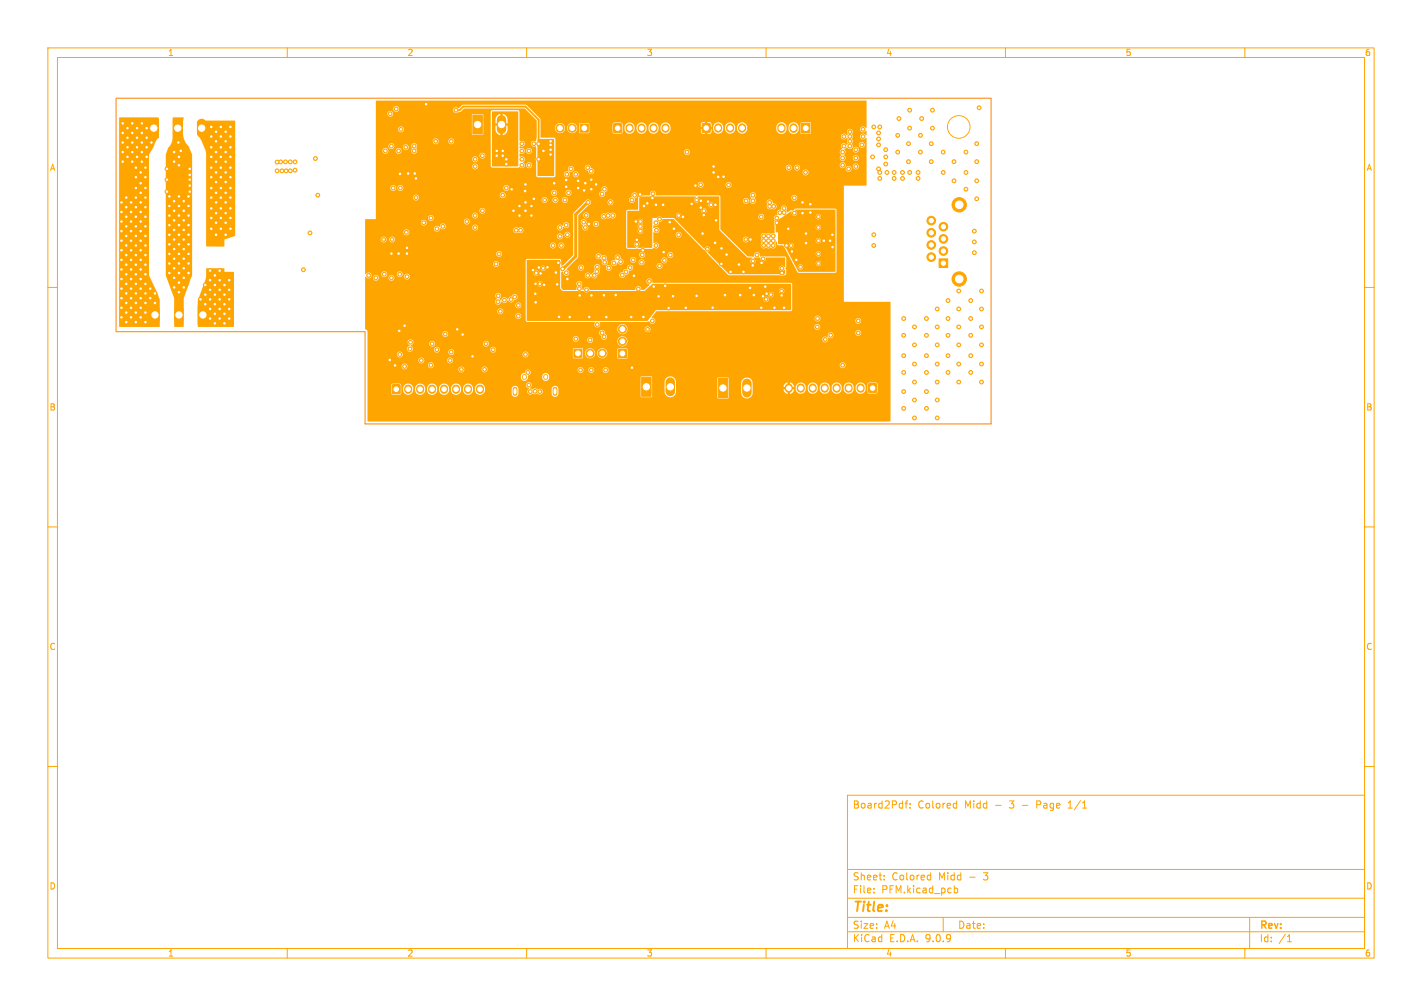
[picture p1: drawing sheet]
<svg xmlns="http://www.w3.org/2000/svg" width="297mm" height="210mm" viewBox="0 0 297 210" stroke-linecap="round" stroke-linejoin="round" font-family="sans-serif">
<defs><g id="words">
<text font-size="2.8" fill="#ffa500" x="178" y="190.9">Title:</text>
<g font-size="2.1" fill="#ffa500">
<text x="178" y="169">Board2Pdf:</text>
<text x="191.7" y="169">Colored</text>
<text x="201.5" y="169">Midd</text>
<text x="208" y="169">-</text>
<text x="211.1" y="169">3</text>
<text x="213.8" y="169">-</text>
<text x="217" y="169">Page</text>
<text x="223.8" y="169">1/1</text>
<text x="178" y="184">Sheet:</text>
<text x="186.2" y="184">Colored</text>
<text x="196.1" y="184">Midd</text>
<text x="202.5" y="184">-</text>
<text x="205.7" y="184">3</text>
<text x="178" y="186.7">File:</text>
<text x="184.1" y="186.7">PFM.kicad_pcb</text>
<text x="178" y="196.9">KiCad</text>
<text x="178" y="194.1">Size:</text>
<text x="184.7" y="194.1">A4</text>
<text x="185.7" y="196.9">E.D.A.</text>
<text x="193.3" y="196.9">9.0.9</text>
<text x="200" y="194.1">Date:</text>
<text x="263" y="194.3">Rev:</text>
<text x="263" y="196.9">Id:</text>
<text x="267.1" y="196.9">/1</text>
</g>
<g font-size="1.8" fill="#ffa500">
<text x="35" y="11.9">1</text>
<text x="85" y="11.9">2</text>
<text x="135" y="11.9">3</text>
<text x="185" y="11.9">4</text>
<text x="235" y="11.9">5</text>
<text x="285" y="11.9">6</text>
<text x="10.3" y="35.9">A</text>
<text x="285.4" y="35.9">A</text>
<text x="10.3" y="85.9">B</text>
<text x="285.3" y="85.9">B</text>
<text x="10.3" y="135.9">C</text>
<text x="285.3" y="135.9">C</text>
<text x="10.3" y="185.9">D</text>
<text x="285.3" y="185.9">D</text>
<text x="35" y="199.9">1</text>
<text x="85" y="199.9">2</text>
<text x="135" y="199.9">3</text>
<text x="185" y="199.9">4</text>
<text x="235" y="199.9">5</text>
<text x="285" y="199.9">6</text>
</g>
</g></defs>
<g fill="none" stroke="#ffa500" stroke-width=".21">
<path d="M10 10h277v190h-277zM12 12h273v186h-273zM60 10v2M110 10v2M160 10v2M210 10v2M260 10v2M10 60h2M285 60h2M10 110h2M285 110h2M10 160h2"/>
<path d="M177 166h108v32h-108zM189 167.7h.6M189.6 167.2l-.4 .2v1.3M190.1 168.6v.1M190.1 167.8v.1M199.4 167.7l.4 .1M199.8 167.2v1.5M199.8 168.6l-.4 .1M223.1 168.7h.9M223.4 167.4l-.3 .2M285 160h2M60 198v2"/>
<path d="M110 198v2M160 198v2M177 194.5h108M177 191.5h108M177 187.5h108M177 181.5h108M182.5 186.3v.1M182.5 185.5v.1M184.7 183.6v.1M184.7 182.8v.1M194 182.7l.4 .1M194.4 182.2v1.5"/>
<path d="M194.4 183.6l-.4 .1M197 191.5v3M199.3 184.9v1.5M199.3 185.5l.4-.1 .3 .3-.1 .6h-.6M210 198v2M260 198v2M261 191.5v6.5M268.9 196.6h.8M269 195.5l.3-.4v1.5"/>
</g>
<g fill="#ffa500" stroke="#ffa500" stroke-width=".21">
<path d="M98.8 24h1.9v4h-1.9z"/>
<path d="M128.2 25.8h1.6v1.9h-1.6z"/>
<path d="M134 78.8h2v3.9h-2z"/>
<path d="M119.9 72.9h1.7v1.7h-1.7z"/>
<path d="M150 79h2v4h-2z"/>
<path d="M31.1 24.8h2v3.9h-2z"/>
<path d="M82 80.3h1.5v1.9h-1.5z"/>
<path d="M167.4 25.7h1.8v2.1h-1.8z"/>
<path d="M41.4 63.8h2v3.9h-2z"/>
<path d="M129.1 72.9h1.7v1.7h-1.7z"/>
<path d="M121.2 25.9h1.7v1.7h-1.7z"/>
<path d="M196.1 54h1.8v1.8h-1.8z"/>
<path d="M181.5 80.1h1.5v1.8h-1.5z"/>
<path d="M146.7 25.8h1.6v1.8h-1.6z"/>
<circle cx="200.2" cy="26.5" r="2.35"/>
<circle cx="123.2" cy="73.7" r=".85"/>
<circle cx="125.8" cy="73.7" r=".85"/>
<circle cx="130" cy="71.2" r=".85"/>
<circle cx="130" cy="68.7" r=".85"/>
<circle cx="119.5" cy="26.7" r=".85"/>
<circle cx="117" cy="26.7" r=".85"/>
<circle cx="194.5" cy="53.7" r=".9"/>
<circle cx="197" cy="52.4" r=".9"/>
<circle cx="194.5" cy="51.1" r=".9"/>
<circle cx="197" cy="49.9" r=".9"/>
<circle cx="194.5" cy="48.6" r=".9"/>
<circle cx="197" cy="47.3" r=".9"/>
<circle cx="194.5" cy="46.1" r=".9"/>
<circle cx="200.3" cy="58.2" r="1.5"/>
<circle cx="200.3" cy="42.8" r="1.5"/>
<circle cx="85" cy="51.7" r=".4"/>
<circle cx="118.2" cy="39" r=".4"/>
<circle cx="139.9" cy="46.4" r=".4"/>
<circle cx="134.3" cy="52.3" r=".4"/>
<circle cx="109.7" cy="39.9" r=".4"/>
<circle cx="111" cy="45" r=".4"/>
<circle cx="118.5" cy="58.3" r=".4"/>
<circle cx="106.9" cy="39.5" r=".4"/>
<circle cx="133.7" cy="40.6" r=".4"/>
<circle cx="167.6" cy="42.3" r=".4"/>
<circle cx="108.5" cy="45" r=".4"/>
<circle cx="149" cy="36" r=".4"/>
<circle cx="85" cy="52.9" r=".4"/>
<circle cx="98.7" cy="74.4" r=".4"/>
<circle cx="115.7" cy="38.3" r=".4"/>
<circle cx="84.5" cy="68" r=".4"/>
<circle cx="109.8" cy="44" r=".4"/>
<circle cx="123" cy="46.7" r=".4"/>
<circle cx="85.2" cy="36.2" r=".4"/>
<circle cx="95.5" cy="68.7" r=".4"/>
<circle cx="122" cy="39.7" r=".4"/>
<circle cx="123.5" cy="39.5" r=".4"/>
<circle cx="83.5" cy="36.3" r=".4"/>
<circle cx="109.8" cy="38.5" r=".4"/>
<circle cx="138.6" cy="52.6" r=".4"/>
<circle cx="111" cy="43" r=".4"/>
<circle cx="150" cy="36.9" r=".4"/>
<circle cx="82.5" cy="76.3" r=".4"/>
<circle cx="118.3" cy="37.6" r=".4"/>
<circle cx="120.8" cy="37.8" r=".4"/>
<circle cx="124.5" cy="38.5" r=".4"/>
<circle cx="109.8" cy="42.3" r=".4"/>
<circle cx="83.4" cy="69.1" r=".4"/>
<circle cx="86.9" cy="37.3" r=".4"/>
<circle cx="132.4" cy="57.6" r=".4"/>
<circle cx="149" cy="34.8" r=".4"/>
<circle cx="86.6" cy="36.2" r=".4"/>
<circle cx="132" cy="76.8" r=".4"/>
<circle cx="108.5" cy="43" r=".4"/>
<circle cx="111.5" cy="41.5" r=".4"/>
<circle cx="140.8" cy="47.7" r=".4"/>
<circle cx="151.1" cy="36.9" r=".4"/>
<circle cx="81.4" cy="75.2" r=".4"/>
<circle cx="107.2" cy="44" r=".4"/>
<circle cx="156.7" cy="50" r=".4"/>
<circle cx="83.2" cy="52.9" r=".4"/>
<circle cx="123.5" cy="37.5" r=".4"/>
<circle cx="96.6" cy="69.8" r=".4"/>
<circle cx="120.8" cy="39.3" r=".4"/>
<circle cx="81.7" cy="52.9" r=".4"/>
<circle cx="89" cy="21.8" r=".4"/>
<circle cx="169.3" cy="42.6" r=".4"/>
<circle cx="122.2" cy="38.3" r=".4"/>
<circle cx="145.3" cy="38.7" r=".4"/>
<circle cx="159.4" cy="61.8" r=".4"/>
<circle cx="110.7" cy="81.8" r=".4"/>
<circle cx="99.2" cy="34.8" r=".4"/>
<circle cx="135.3" cy="68.7" r=".4"/>
<circle cx="106.7" cy="62.5" r=".4"/>
<circle cx="116.6" cy="54.9" r=".4"/>
<circle cx="177.5" cy="30.5" r=".4"/>
<circle cx="163.7" cy="43.5" r=".4"/>
<circle cx="155.8" cy="41.9" r=".4"/>
<circle cx="138.5" cy="42.7" r=".4"/>
<circle cx="81.7" cy="58" r=".4"/>
<circle cx="123.1" cy="66.2" r=".4"/>
<circle cx="161.5" cy="49.3" r=".4"/>
<circle cx="130.8" cy="56.7" r=".4"/>
<circle cx="107.8" cy="48.1" r=".4"/>
<circle cx="163.3" cy="57" r=".4"/>
<circle cx="105" cy="40.7" r=".4"/>
<circle cx="126.1" cy="45.2" r=".4"/>
<circle cx="81.8" cy="30.5" r=".4"/>
<circle cx="128.6" cy="61.6" r=".4"/>
<circle cx="109" cy="34.5" r=".4"/>
<circle cx="160.5" cy="50.3" r=".4"/>
<circle cx="150.7" cy="55.1" r=".4"/>
<circle cx="177.2" cy="35.3" r=".4"/>
<circle cx="148.8" cy="64.2" r=".4"/>
<circle cx="170.9" cy="50.3" r=".4"/>
<circle cx="170.9" cy="53" r=".4"/>
<circle cx="116.8" cy="66.2" r=".4"/>
<circle cx="111.8" cy="61.3" r=".4"/>
<circle cx="159.8" cy="59.8" r=".4"/>
<circle cx="149.4" cy="50.7" r=".4"/>
<circle cx="116" cy="41.7" r=".4"/>
<circle cx="133.3" cy="60.3" r=".4"/>
<circle cx="162.2" cy="45.5" r=".4"/>
<circle cx="170.9" cy="47.5" r=".4"/>
<circle cx="161.7" cy="64.3" r=".4"/>
<circle cx="135.2" cy="42.4" r=".4"/>
<circle cx="118" cy="41.7" r=".4"/>
<circle cx="156.7" cy="60.1" r=".4"/>
<circle cx="81.5" cy="23.8" r=".4"/>
<circle cx="157.3" cy="41.9" r=".4"/>
<circle cx="109" cy="31.5" r=".4"/>
<circle cx="122.4" cy="45" r=".4"/>
<circle cx="91" cy="29.5" r=".4"/>
<circle cx="126.6" cy="66.2" r=".4"/>
<circle cx="137" cy="42.7" r=".4"/>
<circle cx="110.5" cy="80.4" r=".4"/>
<circle cx="112.9" cy="57.1" r=".4"/>
<circle cx="123.5" cy="77.3" r=".4"/>
<circle cx="177.5" cy="29.5" r=".4"/>
<circle cx="160.5" cy="51.3" r=".4"/>
<circle cx="146.8" cy="48.7" r=".4"/>
<circle cx="86.5" cy="31.5" r=".4"/>
<circle cx="110.2" cy="77.8" r=".4"/>
<circle cx="110.5" cy="31.5" r=".4"/>
<circle cx="142.6" cy="45.3" r=".4"/>
<circle cx="111.8" cy="59.2" r=".4"/>
<circle cx="159.5" cy="50.3" r=".4"/>
<circle cx="112.7" cy="81.8" r=".4"/>
<circle cx="134.1" cy="53.2" r=".4"/>
<circle cx="155.8" cy="50" r=".4"/>
<circle cx="111.5" cy="30" r=".4"/>
<circle cx="167.2" cy="55.7" r=".4"/>
<circle cx="157.4" cy="61.6" r=".4"/>
<circle cx="160.7" cy="42.3" r=".4"/>
<circle cx="101.2" cy="77.1" r=".4"/>
<circle cx="176" cy="33" r=".4"/>
<circle cx="99.2" cy="33.3" r=".4"/>
<circle cx="160.5" cy="49.3" r=".4"/>
<circle cx="176.3" cy="30.5" r=".4"/>
<circle cx="138.7" cy="54.4" r=".4"/>
<circle cx="114.3" cy="55.8" r=".4"/>
<circle cx="146.3" cy="38.6" r=".4"/>
<circle cx="123.5" cy="61.7" r=".4"/>
<circle cx="159.5" cy="49.3" r=".4"/>
<circle cx="113.8" cy="41.7" r=".4"/>
<circle cx="157.2" cy="55.4" r=".4"/>
<circle cx="77" cy="57.5" r=".4"/>
<circle cx="111.8" cy="81.7" r=".4"/>
<circle cx="83.3" cy="31.5" r=".4"/>
<circle cx="150.7" cy="51.8" r=".4"/>
<circle cx="177.5" cy="28.5" r=".4"/>
<circle cx="147" cy="44.9" r=".4"/>
<circle cx="93" cy="69.7" r=".4"/>
<circle cx="163.2" cy="61.7" r=".4"/>
<circle cx="161.6" cy="43.1" r=".4"/>
<circle cx="161.5" cy="51.3" r=".4"/>
<circle cx="137.1" cy="48.1" r=".4"/>
<circle cx="111.9" cy="63.1" r=".4"/>
<circle cx="131.8" cy="66.2" r=".4"/>
<circle cx="176" cy="31.8" r=".4"/>
<circle cx="126.5" cy="77.3" r=".4"/>
<circle cx="84.5" cy="76.5" r=".4"/>
<circle cx="85" cy="57.7" r=".4"/>
<circle cx="152.2" cy="38.6" r=".4"/>
<circle cx="119" cy="66.2" r=".4"/>
<circle cx="178.7" cy="31.3" r=".4"/>
<circle cx="96.4" cy="77.1" r=".4"/>
<circle cx="173.5" cy="70" r=".4"/>
<circle cx="109" cy="33.3" r=".4"/>
<circle cx="163.7" cy="44.4" r=".4"/>
<circle cx="94.2" cy="29.5" r=".4"/>
<circle cx="140.6" cy="61.8" r=".4"/>
<circle cx="134.5" cy="43" r=".4"/>
<circle cx="180.3" cy="27" r=".4"/>
<circle cx="90" cy="76.3" r=".4"/>
<circle cx="170.9" cy="45.3" r=".4"/>
<circle cx="126.1" cy="61.6" r=".4"/>
<circle cx="113.6" cy="59.5" r=".4"/>
<circle cx="160.1" cy="61.3" r=".4"/>
<circle cx="83.6" cy="39.3" r=".4"/>
<circle cx="125.8" cy="40.5" r=".4"/>
<circle cx="159.1" cy="54.9" r=".4"/>
<circle cx="170.9" cy="55" r=".4"/>
<circle cx="121.2" cy="77.3" r=".4"/>
<circle cx="136.2" cy="41.3" r=".4"/>
<circle cx="179.3" cy="69.5" r=".4"/>
<circle cx="166.5" cy="35" r=".4"/>
<circle cx="88" cy="75.3" r=".4"/>
<circle cx="139.7" cy="64.3" r=".4"/>
<circle cx="165.9" cy="41.3" r=".4"/>
<circle cx="83.5" cy="57.3" r=".4"/>
<circle cx="120.2" cy="36.4" r=".4"/>
<circle cx="134.4" cy="66.2" r=".4"/>
<circle cx="121.1" cy="61.7" r=".4"/>
<circle cx="81.9" cy="50" r=".4"/>
<circle cx="162.9" cy="44.4" r=".4"/>
<circle cx="84.8" cy="30.8" r=".4"/>
<circle cx="159.5" cy="51.3" r=".4"/>
<circle cx="161.5" cy="50.3" r=".4"/>
<circle cx="151.4" cy="61.6" r=".4"/>
<circle cx="115.7" cy="40.3" r=".4"/>
<circle cx="178.7" cy="33" r=".4"/>
<circle cx="110.5" cy="34.5" r=".4"/>
<circle cx="143.2" cy="64.3" r=".4"/>
<circle cx="155.3" cy="56.7" r=".4"/>
<circle cx="112.5" cy="55.8" r=".4"/>
<circle cx="159" cy="45.3" r=".4"/>
<circle cx="154.6" cy="61.6" r=".4"/>
<circle cx="146.4" cy="41.9" r=".4"/>
<circle cx="152.6" cy="56.7" r=".4"/>
<circle cx="176.3" cy="28.5" r=".4"/>
<circle cx="137.6" cy="61.9" r=".4"/>
<circle cx="116.1" cy="56.9" r=".4"/>
<circle cx="145.5" cy="61.8" r=".4"/>
<circle cx="137.8" cy="55.5" r=".4"/>
<circle cx="160.7" cy="43.1" r=".4"/>
<circle cx="146.4" cy="43.3" r=".4"/>
<circle cx="118.4" cy="36.4" r=".4"/>
<circle cx="109.8" cy="74" r=".4"/>
<circle cx="100.8" cy="32.5" r=".4"/>
<circle cx="172.4" cy="70.9" r=".4"/>
<circle cx="147.9" cy="42.1" r=".4"/>
<circle cx="163.7" cy="64.3" r=".4"/>
<circle cx="132.8" cy="46.2" r=".4"/>
<circle cx="151.8" cy="53.1" r=".4"/>
<circle cx="154.3" cy="55.2" r=".4"/>
<circle cx="178.7" cy="34.8" r=".4"/>
<circle cx="180" cy="30.3" r=".4"/>
<circle cx="80.3" cy="57.3" r=".4"/>
<circle cx="164.7" cy="35" r=".4"/>
<circle cx="136.5" cy="59.8" r=".4"/>
<circle cx="116.4" cy="59.4" r=".4"/>
<circle cx="176" cy="34.5" r=".4"/>
<circle cx="165.9" cy="44.5" r=".4"/>
<circle cx="118.3" cy="56.9" r=".4"/>
<circle cx="157.3" cy="40.7" r=".4"/>
<circle cx="149.6" cy="46" r=".4"/>
<circle cx="177.5" cy="27.5" r=".4"/>
<circle cx="78.5" cy="58" r=".4"/>
<circle cx="149.4" cy="42.8" r=".4"/>
<circle cx="86.5" cy="30.5" r=".4"/>
<circle cx="159" cy="64.3" r=".4"/>
<circle cx="105.8" cy="39.3" r=".4"/>
<circle cx="165.2" cy="51.3" r=".4"/>
<circle cx="80.5" cy="31.5" r=".4"/>
<circle cx="179.2" cy="67" r=".4"/>
<circle cx="126.2" cy="70.3" r=".4"/>
<circle cx="109" cy="30" r=".4"/>
<circle cx="138.9" cy="59.7" r=".4"/>
<circle cx="111.3" cy="56.4" r=".4"/>
<circle cx="119.2" cy="35.3" r=".4"/>
<circle cx="180.3" cy="28.5" r=".4"/>
<circle cx="141.7" cy="49" r=".4"/>
<circle cx="133" cy="50.1" r=".4"/>
<circle cx="118.7" cy="40.3" r=".4"/>
<circle cx="82.8" cy="22.8" r=".4"/>
<circle cx="144.5" cy="42.6" r=".4"/>
<circle cx="133.7" cy="47.3" r=".4"/>
<circle cx="122.8" cy="42.3" r=".4"/>
<circle cx="117.5" cy="56.1" r=".4"/>
<circle cx="159.4" cy="54" r=".4"/>
<circle cx="137" cy="51.3" r=".4"/>
<circle cx="170.7" cy="68.3" r=".4"/>
<circle cx="170.7" cy="66.5" r=".4"/>
<circle cx="202.8" cy="62.7" r=".4"/>
<circle cx="188.5" cy="37.3" r=".4"/>
<circle cx="185.3" cy="36" r=".4"/>
<circle cx="188.7" cy="74.3" r=".4"/>
<circle cx="205" cy="79.8" r=".4"/>
<circle cx="193.5" cy="74.3" r=".4"/>
<circle cx="198" cy="77.8" r=".4"/>
<circle cx="193.5" cy="81.8" r=".4"/>
<circle cx="200.3" cy="68.3" r=".4"/>
<circle cx="192.2" cy="28.3" r=".4"/>
<circle cx="183.5" cy="29" r=".4"/>
<circle cx="191" cy="68.3" r=".4"/>
<circle cx="201.8" cy="39.5" r=".4"/>
<circle cx="188.7" cy="70" r=".4"/>
<circle cx="195.7" cy="64.5" r=".4"/>
<circle cx="192.5" cy="24.8" r=".4"/>
<circle cx="190" cy="26.8" r=".4"/>
<circle cx="183.7" cy="26.5" r=".4"/>
<circle cx="197" cy="36" r=".4"/>
<circle cx="188.5" cy="36" r=".4"/>
<circle cx="205" cy="76" r=".4"/>
<circle cx="193.5" cy="66.5" r=".4"/>
<circle cx="198" cy="62.7" r=".4"/>
<circle cx="185" cy="32.8" r=".4"/>
<circle cx="205" cy="68.3" r=".4"/>
<circle cx="204" cy="30" r=".4"/>
<circle cx="200.3" cy="60.7" r=".4"/>
<circle cx="191" cy="76" r=".4"/>
<circle cx="191.7" cy="37.3" r=".4"/>
<circle cx="204.5" cy="22.5" r=".4"/>
<circle cx="195.7" cy="83.5" r=".4"/>
<circle cx="187.5" cy="31.8" r=".4"/>
<circle cx="191" cy="79.8" r=".4"/>
<circle cx="198" cy="66.5" r=".4"/>
<circle cx="193.5" cy="77.8" r=".4"/>
<circle cx="200.2" cy="76" r=".4"/>
<circle cx="205" cy="60.7" r=".4"/>
<circle cx="194.5" cy="33.8" r=".4"/>
<circle cx="191" cy="87.3" r=".4"/>
<circle cx="202.8" cy="66.5" r=".4"/>
<circle cx="183.7" cy="37.3" r=".4"/>
<circle cx="198" cy="70" r=".4"/>
<circle cx="204" cy="37.8" r=".4"/>
<circle cx="183.7" cy="36" r=".4"/>
<circle cx="201.8" cy="36" r=".4"/>
<circle cx="185" cy="31.3" r=".4"/>
<circle cx="189.7" cy="33.8" r=".4"/>
<circle cx="200.2" cy="72" r=".4"/>
<circle cx="203.5" cy="52.7" r=".4"/>
<circle cx="195.7" cy="76" r=".4"/>
<circle cx="197" cy="31.8" r=".4"/>
<circle cx="194.5" cy="30" r=".4"/>
<circle cx="205" cy="64.5" r=".4"/>
<circle cx="183.5" cy="35.3" r=".4"/>
<circle cx="187.5" cy="28.3" r=".4"/>
<circle cx="183.5" cy="27.8" r=".4"/>
<circle cx="202.8" cy="77.8" r=".4"/>
<circle cx="191.7" cy="36" r=".4"/>
<circle cx="205" cy="72" r=".4"/>
<circle cx="200.3" cy="64.5" r=".4"/>
<circle cx="203.5" cy="48.3" r=".4"/>
<circle cx="182.3" cy="32.8" r=".4"/>
<circle cx="191" cy="72" r=".4"/>
<circle cx="195.7" cy="79.8" r=".4"/>
<circle cx="190" cy="36" r=".4"/>
<circle cx="199.3" cy="37.8" r=".4"/>
<circle cx="183.5" cy="30.3" r=".4"/>
<circle cx="203.5" cy="50.5" r=".4"/>
<circle cx="189.7" cy="30" r=".4"/>
<circle cx="188.7" cy="81.8" r=".4"/>
<circle cx="195.7" cy="72" r=".4"/>
<circle cx="194.7" cy="26.8" r=".4"/>
<circle cx="192.3" cy="31.8" r=".4"/>
<circle cx="195.7" cy="87.3" r=".4"/>
<circle cx="204" cy="41.5" r=".4"/>
<circle cx="186.7" cy="37.3" r=".4"/>
<circle cx="193.5" cy="70" r=".4"/>
<circle cx="188.7" cy="77.8" r=".4"/>
<circle cx="191" cy="83.5" r=".4"/>
<circle cx="204" cy="33.8" r=".4"/>
<circle cx="199.3" cy="33.8" r=".4"/>
<circle cx="202.8" cy="74.3" r=".4"/>
<circle cx="200.2" cy="79.8" r=".4"/>
<circle cx="182.5" cy="26.5" r=".4"/>
<circle cx="190" cy="23" r=".4"/>
<circle cx="198" cy="74.3" r=".4"/>
<circle cx="202.8" cy="70" r=".4"/>
<circle cx="186.7" cy="36" r=".4"/>
<circle cx="201.8" cy="31.8" r=".4"/>
<circle cx="187.7" cy="24.8" r=".4"/>
<circle cx="188.7" cy="66.5" r=".4"/>
<circle cx="193.5" cy="85.3" r=".4"/>
<circle cx="185" cy="34.3" r=".4"/>
<circle cx="188.7" cy="85.3" r=".4"/>
<circle cx="194.7" cy="23" r=".4"/>
<circle cx="195.7" cy="68.3" r=".4"/>
<circle cx="164.7" cy="47.7" r=".4"/>
<circle cx="168.3" cy="50.7" r=".4"/>
<circle cx="166.3" cy="54.3" r=".4"/>
<circle cx="165.4" cy="52.5" r=".4"/>
<circle cx="168.3" cy="48.7" r=".4"/>
<circle cx="172.1" cy="50.3" r=".4"/>
<circle cx="173.4" cy="50.3" r=".4"/>
<circle cx="173.9" cy="51.6" r=".4"/>
<circle cx="164.3" cy="51.3" r=".4"/>
<circle cx="162.3" cy="46.5" r=".4"/>
<circle cx="167.6" cy="44.5" r=".4"/>
<circle cx="169.3" cy="44.4" r=".4"/>
<circle cx="173.9" cy="49" r=".4"/>
<circle cx="65.9" cy="33.1" r=".4"/>
<circle cx="66.4" cy="40.7" r=".4"/>
<circle cx="57.9" cy="33.8" r=".4"/>
<circle cx="60.6" cy="33.8" r=".4"/>
<circle cx="61.6" cy="33.8" r=".4"/>
<circle cx="59.6" cy="33.8" r=".4"/>
<circle cx="58.6" cy="33.8" r=".4"/>
<circle cx="105.7" cy="33.3" r=".4"/>
<circle cx="103.8" cy="31.5" r=".4"/>
<circle cx="105" cy="31.5" r=".4"/>
<circle cx="105" cy="32.5" r=".4"/>
<circle cx="103.8" cy="32.5" r=".4"/>
<circle cx="105.7" cy="34.3" r=".4"/>
<circle cx="115" cy="29.5" r=".4"/>
<circle cx="112.5" cy="30" r=".4"/>
<circle cx="115" cy="31.3" r=".4"/>
<circle cx="95.2" cy="23" r=".4"/>
<circle cx="115" cy="30.3" r=".4"/>
<circle cx="115" cy="32.3" r=".4"/>
<circle cx="113.5" cy="31.5" r=".4"/>
<circle cx="112.5" cy="33.3" r=".4"/>
<circle cx="41.9" cy="62.5" r=".4"/>
<circle cx="42.9" cy="61.5" r=".4"/>
<circle cx="43.9" cy="64.5" r=".4"/>
<circle cx="42.9" cy="59.5" r=".4"/>
<circle cx="64.7" cy="48.6" r=".4"/>
<circle cx="46.9" cy="61.5" r=".4"/>
<circle cx="47.9" cy="66.5" r=".4"/>
<circle cx="43.9" cy="60.5" r=".4"/>
<circle cx="45.9" cy="64.5" r=".4"/>
<circle cx="47.9" cy="62.5" r=".4"/>
<circle cx="63.4" cy="56.3" r=".4"/>
<circle cx="45.9" cy="62.5" r=".4"/>
<circle cx="42.9" cy="63.5" r=".4"/>
<circle cx="44.9" cy="65.5" r=".4"/>
<circle cx="44.9" cy="61.5" r=".4"/>
<circle cx="47.9" cy="60.5" r=".4"/>
<circle cx="46.9" cy="63.5" r=".4"/>
<circle cx="47.9" cy="64.5" r=".4"/>
<circle cx="45.9" cy="66.5" r=".4"/>
<circle cx="47.9" cy="58.5" r=".4"/>
<circle cx="45.9" cy="60.5" r=".4"/>
<circle cx="43.9" cy="56.5" r=".4"/>
<circle cx="44.9" cy="57.5" r=".4"/>
<circle cx="46.9" cy="67.5" r=".4"/>
<circle cx="44.9" cy="63.5" r=".4"/>
<circle cx="43.9" cy="66.5" r=".4"/>
<circle cx="45.9" cy="58.5" r=".4"/>
<circle cx="45.9" cy="56.5" r=".4"/>
<circle cx="43.9" cy="58.5" r=".4"/>
<circle cx="46.9" cy="59.5" r=".4"/>
<circle cx="44.9" cy="67.5" r=".4"/>
<circle cx="46.9" cy="65.5" r=".4"/>
<circle cx="44.9" cy="59.5" r=".4"/>
<circle cx="43.9" cy="62.5" r=".4"/>
<circle cx="58.9" cy="35.7" r=".4"/>
<circle cx="60.6" cy="35.7" r=".4"/>
<circle cx="57.9" cy="35.7" r=".4"/>
<circle cx="61.6" cy="35.5" r=".4"/>
<circle cx="59.7" cy="35.7" r=".4"/>
<circle cx="136.4" cy="40.4" r=".4"/>
<circle cx="168.3" cy="36" r=".4"/>
<circle cx="132.5" cy="40.8" r=".4"/>
<circle cx="143.5" cy="31.8" r=".4"/>
<circle cx="94" cy="75.3" r=".4"/>
<circle cx="91.2" cy="73" r=".4"/>
<circle cx="90.2" cy="71.8" r=".4"/>
<circle cx="85.8" cy="71.4" r=".4"/>
<circle cx="85.6" cy="72.8" r=".4"/>
<circle cx="83.5" cy="74" r=".4"/>
<circle cx="117.2" cy="51.3" r=".4"/>
<circle cx="103.6" cy="55.1" r=".4"/>
<circle cx="115.5" cy="51.3" r=".4"/>
<circle cx="103" cy="73" r=".4"/>
<circle cx="122.8" cy="57.5" r=".4"/>
<circle cx="121" cy="59.3" r=".4"/>
<circle cx="83.8" cy="27" r=".4"/>
<circle cx="158.1" cy="53.2" r=".4"/>
<circle cx="140" cy="53.3" r=".4"/>
<circle cx="163.3" cy="60.7" r=".4"/>
<circle cx="113.5" cy="56" r=".4"/>
<circle cx="161" cy="61.5" r=".4"/>
<circle cx="112.8" cy="59.3" r=".4"/>
<circle cx="157.3" cy="54.5" r=".4"/>
<circle cx="148.5" cy="42.7" r=".4"/>
<circle cx="112" cy="57" r=".4"/>
<circle cx="160" cy="62.5" r=".4"/>
<circle cx="126.3" cy="54.8" r=".4"/>
<circle cx="104" cy="63" r=".4"/>
<circle cx="108.2" cy="63.7" r=".4"/>
<circle cx="124.7" cy="56.7" r=".4"/>
<circle cx="104.5" cy="65" r=".4"/>
<circle cx="124.8" cy="55.7" r=".4"/>
<circle cx="101.5" cy="71.8" r=".4"/>
<circle cx="94.2" cy="73.5" r=".4"/>
<circle cx="108.2" cy="66" r=".4"/>
<circle cx="124.1" cy="57.5" r=".4"/>
<circle cx="127.2" cy="55.9" r=".4"/>
<circle cx="105.3" cy="62.7" r=".4"/>
<circle cx="104.1" cy="61.7" r=".4"/>
<circle cx="125" cy="53.5" r=".4"/>
<circle cx="136.2" cy="67" r=".4"/>
<circle cx="124.8" cy="67.7" r=".4"/>
<circle cx="38.4" cy="54" r=".4"/>
<circle cx="35.4" cy="53" r=".4"/>
<circle cx="37.7" cy="31.5" r=".4"/>
<circle cx="39.4" cy="47" r=".4"/>
<circle cx="36.4" cy="31.8" r=".4"/>
<circle cx="35.4" cy="47" r=".4"/>
<circle cx="38.4" cy="50" r=".4"/>
<circle cx="37.4" cy="43" r=".4"/>
<circle cx="39.4" cy="57" r=".4"/>
<circle cx="36.4" cy="54" r=".4"/>
<circle cx="37.4" cy="45" r=".4"/>
<circle cx="39.6" cy="35.3" r=".4"/>
<circle cx="36.4" cy="48" r=".4"/>
<circle cx="37.4" cy="34.5" r=".4"/>
<circle cx="39.4" cy="51" r=".4"/>
<circle cx="39.4" cy="41" r=".4"/>
<circle cx="34.9" cy="37.5" r=".4"/>
<circle cx="38.4" cy="42" r=".4"/>
<circle cx="37.4" cy="57" r=".4"/>
<circle cx="38.4" cy="44" r=".4"/>
<circle cx="37.4" cy="32.8" r=".4"/>
<circle cx="38.4" cy="60" r=".4"/>
<circle cx="39.4" cy="53" r=".4"/>
<circle cx="36.4" cy="50" r=".4"/>
<circle cx="38.4" cy="52" r=".4"/>
<circle cx="39.4" cy="49" r=".4"/>
<circle cx="38.4" cy="58" r=".4"/>
<circle cx="37.4" cy="53" r=".4"/>
<circle cx="38.4" cy="46" r=".4"/>
<circle cx="36.4" cy="44" r=".4"/>
<circle cx="34.9" cy="35.3" r=".4"/>
<circle cx="34.9" cy="40" r=".4"/>
<circle cx="35.4" cy="41" r=".4"/>
<circle cx="37.3" cy="29.8" r=".4"/>
<circle cx="38.4" cy="56" r=".4"/>
<circle cx="39.6" cy="37.5" r=".4"/>
<circle cx="37.4" cy="55" r=".4"/>
<circle cx="37.4" cy="51" r=".4"/>
<circle cx="35.4" cy="51" r=".4"/>
<circle cx="39.4" cy="45" r=".4"/>
<circle cx="36.4" cy="58" r=".4"/>
<circle cx="37.4" cy="47" r=".4"/>
<circle cx="39.6" cy="40" r=".4"/>
<circle cx="36.4" cy="52" r=".4"/>
<circle cx="39.4" cy="43" r=".4"/>
<circle cx="38.4" cy="48" r=".4"/>
<circle cx="37.4" cy="59" r=".4"/>
<circle cx="36.4" cy="60" r=".4"/>
<circle cx="35.4" cy="43" r=".4"/>
<circle cx="36.4" cy="46" r=".4"/>
<circle cx="36.4" cy="56" r=".4"/>
<circle cx="37.4" cy="41" r=".4"/>
<circle cx="37.4" cy="61" r=".4"/>
<circle cx="39.4" cy="55" r=".4"/>
<circle cx="35.4" cy="49" r=".4"/>
<circle cx="36.4" cy="33.8" r=".4"/>
<circle cx="36.4" cy="42" r=".4"/>
<circle cx="39.6" cy="36.5" r=".4"/>
<circle cx="35.4" cy="55" r=".4"/>
<circle cx="35.4" cy="57" r=".4"/>
<circle cx="37.4" cy="49" r=".4"/>
<circle cx="35.4" cy="45" r=".4"/>
<circle cx="39.6" cy="38.7" r=".4"/>
<circle cx="46.1" cy="30.8" r=".4"/>
<circle cx="46.1" cy="45.5" r=".4"/>
<circle cx="48.1" cy="37" r=".4"/>
<circle cx="46.1" cy="41.3" r=".4"/>
<circle cx="44.1" cy="32.8" r=".4"/>
<circle cx="47.1" cy="46.5" r=".4"/>
<circle cx="46.1" cy="32.8" r=".4"/>
<circle cx="47.1" cy="44.5" r=".4"/>
<circle cx="44.1" cy="39.3" r=".4"/>
<circle cx="46.1" cy="39.3" r=".4"/>
<circle cx="44.1" cy="28.5" r=".4"/>
<circle cx="44.1" cy="37" r=".4"/>
<circle cx="45.1" cy="44.5" r=".4"/>
<circle cx="46.1" cy="28.5" r=".4"/>
<circle cx="44.1" cy="43.5" r=".4"/>
<circle cx="45.1" cy="49" r=".4"/>
<circle cx="45.1" cy="40.3" r=".4"/>
<circle cx="47.1" cy="38" r=".4"/>
<circle cx="46.1" cy="26.5" r=".4"/>
<circle cx="48.1" cy="39.3" r=".4"/>
<circle cx="48.1" cy="45.5" r=".4"/>
<circle cx="48.1" cy="32.8" r=".4"/>
<circle cx="44.1" cy="41.3" r=".4"/>
<circle cx="48.1" cy="47.7" r=".4"/>
<circle cx="44.1" cy="26.5" r=".4"/>
<circle cx="47.1" cy="36" r=".4"/>
<circle cx="45.1" cy="36" r=".4"/>
<circle cx="47.1" cy="29.5" r=".4"/>
<circle cx="44.1" cy="30.8" r=".4"/>
<circle cx="46.1" cy="37" r=".4"/>
<circle cx="48.1" cy="26.5" r=".4"/>
<circle cx="44.1" cy="47.7" r=".4"/>
<circle cx="48.1" cy="41.3" r=".4"/>
<circle cx="47.1" cy="33.8" r=".4"/>
<circle cx="47.1" cy="49" r=".4"/>
<circle cx="48.1" cy="35" r=".4"/>
<circle cx="47.1" cy="27.5" r=".4"/>
<circle cx="48.1" cy="43.5" r=".4"/>
<circle cx="47.1" cy="42.3" r=".4"/>
<circle cx="48.1" cy="28.5" r=".4"/>
<circle cx="45.1" cy="46.5" r=".4"/>
<circle cx="46.1" cy="47.7" r=".4"/>
<circle cx="45.1" cy="29.5" r=".4"/>
<circle cx="47.1" cy="40.3" r=".4"/>
<circle cx="45.1" cy="42.3" r=".4"/>
<circle cx="44.1" cy="35" r=".4"/>
<circle cx="48.1" cy="30.8" r=".4"/>
<circle cx="45.1" cy="27.5" r=".4"/>
<circle cx="45.1" cy="31.8" r=".4"/>
<circle cx="46.1" cy="43.5" r=".4"/>
<circle cx="45.1" cy="33.8" r=".4"/>
<circle cx="45.1" cy="38" r=".4"/>
<circle cx="44.1" cy="45.5" r=".4"/>
<circle cx="46.1" cy="35" r=".4"/>
<circle cx="47.1" cy="31.8" r=".4"/>
<circle cx="25.4" cy="66.3" r=".4"/>
<circle cx="30.4" cy="59.3" r=".4"/>
<circle cx="30.4" cy="39.3" r=".4"/>
<circle cx="26.6" cy="30.8" r=".4"/>
<circle cx="32.4" cy="61.3" r=".4"/>
<circle cx="27.4" cy="52.3" r=".4"/>
<circle cx="25.4" cy="50.3" r=".4"/>
<circle cx="28.4" cy="41.3" r=".4"/>
<circle cx="28.4" cy="37" r=".4"/>
<circle cx="28.4" cy="63.3" r=".4"/>
<circle cx="31.4" cy="60.3" r=".4"/>
<circle cx="25.4" cy="48.3" r=".4"/>
<circle cx="28.4" cy="67.3" r=".4"/>
<circle cx="25.6" cy="27.8" r=".4"/>
<circle cx="28.4" cy="59.3" r=".4"/>
<circle cx="27.6" cy="25.8" r=".4"/>
<circle cx="25.4" cy="54.2" r=".4"/>
<circle cx="28.6" cy="26.8" r=".4"/>
<circle cx="28.4" cy="53.3" r=".4"/>
<circle cx="25.4" cy="44.3" r=".4"/>
<circle cx="27.4" cy="50.3" r=".4"/>
<circle cx="29.4" cy="48.3" r=".4"/>
<circle cx="26.4" cy="45.3" r=".4"/>
<circle cx="30.4" cy="63.3" r=".4"/>
<circle cx="27.6" cy="27.8" r=".4"/>
<circle cx="27.4" cy="66.3" r=".4"/>
<circle cx="25.4" cy="56.2" r=".4"/>
<circle cx="29.4" cy="62.3" r=".4"/>
<circle cx="25.4" cy="42.3" r=".4"/>
<circle cx="29.4" cy="66.3" r=".4"/>
<circle cx="28.6" cy="28.8" r=".4"/>
<circle cx="25.4" cy="64.3" r=".4"/>
<circle cx="31.6" cy="29.8" r=".4"/>
<circle cx="26.4" cy="59.3" r=".4"/>
<circle cx="27.4" cy="48.3" r=".4"/>
<circle cx="28.4" cy="39.3" r=".4"/>
<circle cx="29.4" cy="40.3" r=".4"/>
<circle cx="29.4" cy="54.2" r=".4"/>
<circle cx="26.4" cy="67.3" r=".4"/>
<circle cx="27.4" cy="54.2" r=".4"/>
<circle cx="25.4" cy="52.3" r=".4"/>
<circle cx="25.6" cy="33.8" r=".4"/>
<circle cx="32.4" cy="63.3" r=".4"/>
<circle cx="29.4" cy="52.3" r=".4"/>
<circle cx="27.4" cy="42.3" r=".4"/>
<circle cx="27.4" cy="56.2" r=".4"/>
<circle cx="30.4" cy="41.3" r=".4"/>
<circle cx="28.4" cy="45.3" r=".4"/>
<circle cx="28.4" cy="65.3" r=".4"/>
<circle cx="29.4" cy="60.3" r=".4"/>
<circle cx="25.4" cy="58.3" r=".4"/>
<circle cx="26.4" cy="63.3" r=".4"/>
<circle cx="26.4" cy="61.3" r=".4"/>
<circle cx="25.4" cy="60.3" r=".4"/>
<circle cx="30.6" cy="30.8" r=".4"/>
<circle cx="29.4" cy="64.3" r=".4"/>
<circle cx="30.4" cy="45.3" r=".4"/>
<circle cx="31.4" cy="62.3" r=".4"/>
<circle cx="29.4" cy="46.3" r=".4"/>
<circle cx="26.4" cy="49.3" r=".4"/>
<circle cx="29.6" cy="25.8" r=".4"/>
<circle cx="30.4" cy="65.3" r=".4"/>
<circle cx="26.4" cy="51.3" r=".4"/>
<circle cx="29.6" cy="31.8" r=".4"/>
<circle cx="29.4" cy="38.3" r=".4"/>
<circle cx="28.4" cy="47.3" r=".4"/>
<circle cx="27.4" cy="44.3" r=".4"/>
<circle cx="29.4" cy="36" r=".4"/>
<circle cx="28.4" cy="35" r=".4"/>
<circle cx="26.4" cy="53.3" r=".4"/>
<circle cx="30.6" cy="32.8" r=".4"/>
<circle cx="26.4" cy="65.3" r=".4"/>
<circle cx="30.4" cy="53.3" r=".4"/>
<circle cx="29.4" cy="50.3" r=".4"/>
<circle cx="27.4" cy="64.3" r=".4"/>
<circle cx="29.6" cy="33.8" r=".4"/>
<circle cx="30.4" cy="43.3" r=".4"/>
<circle cx="29.6" cy="29.8" r=".4"/>
<circle cx="30.4" cy="57.3" r=".4"/>
<circle cx="30.6" cy="28.8" r=".4"/>
<circle cx="29.4" cy="42.3" r=".4"/>
<circle cx="30.4" cy="55.2" r=".4"/>
<circle cx="28.6" cy="30.8" r=".4"/>
<circle cx="28.4" cy="49.3" r=".4"/>
<circle cx="26.4" cy="47.3" r=".4"/>
<circle cx="27.4" cy="58.3" r=".4"/>
<circle cx="28.4" cy="57.3" r=".4"/>
<circle cx="27.6" cy="31.8" r=".4"/>
<circle cx="30.4" cy="67.3" r=".4"/>
<circle cx="27.4" cy="62.3" r=".4"/>
<circle cx="29.4" cy="58.3" r=".4"/>
<circle cx="30.4" cy="47.3" r=".4"/>
<circle cx="30.4" cy="61.3" r=".4"/>
<circle cx="28.4" cy="61.3" r=".4"/>
<circle cx="28.4" cy="51.3" r=".4"/>
<circle cx="28.4" cy="55.2" r=".4"/>
<circle cx="27.4" cy="46.3" r=".4"/>
<circle cx="25.6" cy="29.8" r=".4"/>
<circle cx="26.6" cy="32.8" r=".4"/>
<circle cx="25.6" cy="31.8" r=".4"/>
<circle cx="27.6" cy="29.8" r=".4"/>
<circle cx="29.6" cy="27.8" r=".4"/>
<circle cx="26.4" cy="55.2" r=".4"/>
<circle cx="25.4" cy="62.3" r=".4"/>
<circle cx="30.4" cy="35" r=".4"/>
<circle cx="25.4" cy="46.3" r=".4"/>
<circle cx="30.4" cy="49.3" r=".4"/>
<circle cx="30.4" cy="51.3" r=".4"/>
<circle cx="25.6" cy="25.8" r=".4"/>
<circle cx="28.6" cy="32.8" r=".4"/>
<circle cx="30.4" cy="37" r=".4"/>
<circle cx="26.4" cy="41.3" r=".4"/>
<circle cx="29.4" cy="44.3" r=".4"/>
<circle cx="30.6" cy="26.8" r=".4"/>
<circle cx="26.6" cy="28.8" r=".4"/>
<circle cx="29.4" cy="56.2" r=".4"/>
<circle cx="26.6" cy="26.8" r=".4"/>
<circle cx="26.4" cy="57.3" r=".4"/>
<circle cx="26.4" cy="43.3" r=".4"/>
<circle cx="27.6" cy="33.8" r=".4"/>
<circle cx="28.4" cy="43.3" r=".4"/>
<circle cx="27.4" cy="60.3" r=".4"/>
<circle cx="123.2" cy="71" r=".4"/>
<circle cx="121.4" cy="55.9" r=".4"/>
<circle cx="120.2" cy="70.8" r=".4"/>
<circle cx="121" cy="60.3" r=".4"/>
<circle cx="123.5" cy="35.7" r=".4"/>
<circle cx="121.9" cy="46.4" r=".4"/>
<circle cx="122.2" cy="47.5" r=".4"/>
<circle cx="122.8" cy="35" r=".4"/>
<circle cx="130" cy="57.4" r=".4"/>
<circle cx="131.6" cy="55.9" r=".4"/>
<circle cx="128.2" cy="54.9" r=".4"/>
<circle cx="129" cy="53.7" r=".4"/>
<circle cx="122.5" cy="60.5" r=".4"/>
<circle cx="129.6" cy="54.6" r=".4"/>
<circle cx="92.5" cy="47.3" r=".4"/>
<circle cx="97.5" cy="46.3" r=".4"/>
<circle cx="118.5" cy="49" r=".4"/>
<circle cx="117" cy="49.3" r=".4"/>
<circle cx="99.2" cy="47.5" r=".4"/>
<circle cx="88.5" cy="46.5" r=".4"/>
<circle cx="176" cy="76.3" r=".4"/>
<circle cx="132.2" cy="54.2" r=".4"/>
<circle cx="135.6" cy="58.7" r=".4"/>
<circle cx="90" cy="45.5" r=".4"/>
<circle cx="118.2" cy="47" r=".4"/>
<circle cx="100.7" cy="44" r=".4"/>
<circle cx="91.2" cy="47.7" r=".4"/>
<circle cx="117" cy="47.5" r=".4"/>
<circle cx="99.2" cy="45" r=".4"/>
<circle cx="134" cy="54.7" r=".4"/>
<circle cx="133.7" cy="48.3" r=".4"/>
<circle cx="182.5" cy="49" r=".4"/>
<circle cx="182.5" cy="51.3" r=".4"/>
<circle cx="132" cy="41.8" r=".4"/>
<circle cx="127.5" cy="42.3" r=".4"/>
<circle cx="86.9" cy="41.3" r=".4"/>
<circle cx="82.1" cy="39.3" r=".4"/>
<circle cx="84.9" cy="48.5" r=".4"/>
<circle cx="126.1" cy="53.9" r=".4"/>
<circle cx="104.2" cy="53" r=".4"/>
<circle cx="80.1" cy="50" r=".4"/>
<circle cx="133" cy="51" r=".4"/>
<circle cx="145.5" cy="41.7" r=".4"/>
<circle cx="163.3" cy="56" r=".4"/>
<circle cx="141.7" cy="45" r=".4"/>
<circle cx="124.5" cy="46.7" r=".4"/>
<circle cx="133.7" cy="46.3" r=".4"/>
<circle cx="147" cy="44" r=".4"/>
<circle cx="137" cy="46.5" r=".4"/>
<circle cx="147.7" cy="52" r=".4"/>
<circle cx="137.7" cy="45.7" r=".4"/>
<circle cx="128" cy="45" r=".4"/>
<circle cx="108.7" cy="48.1" r=".4"/>
<circle cx="127" cy="45" r=".4"/>
<circle cx="107.5" cy="62" r=".4"/>
<circle cx="125.8" cy="69.5" r=".4"/>
<circle cx="126.2" cy="39.5" r=".4"/>
</g>
<path d="M37.1 25.8v1.9M42.1 25.8v1.9M104.7 25v2M32.4 64.8v1.9M37.4 64.8v1.9M140 79.8v1.9M156 80v2" fill="none" stroke="#ffa500" stroke-width="2"/>
<g fill="none" stroke="#ffa500" stroke-width="1.7">
<path d="M131.5 26.6v.3M134 26.6v.3M136.5 26.6v.3M139 26.6v.3M150 26.6v.3M152.5 26.6v.3M155 26.6v.3M163.2 26.6v.3M165.7 26.6v.3M85.2 81.1v.3M87.7 81.1v.3M90.2 81.1v.3"/>
<path d="M92.7 81.1v.3M95.2 81.1v.3M97.8 81.1v.3M100.2 81.1v.3M164.7 80.9v.3M167.2 80.9v.3M169.8 80.9v.3M172.2 80.9v.3M174.7 80.9v.3M177.2 80.9v.3M179.8 80.9v.3"/>
</g>
<path d="M107.6 81.2v.9M115.9 81.2v.9" fill="none" stroke="#ffa500" stroke-width="1"/>
<path d="M109.5 78.6v.2M114 78.6v.2" fill="none" stroke="#ffa500" stroke-width="1.1"/>
<path d="M122.8 42.3l-2.6 2.5v8.7l-2.7 2.6" fill="none" stroke="#ffa500" stroke-width=".63"/>
<path d="M95.2 23h.8l.7-.7h13l2.8 2.7v4" fill="none" stroke="#ffa500" stroke-width=".38"/>
<g fill="#ffa500">
<path d="M36.1 24.6h2.3l-.2 1v2.3a4 4 0 0 0 1.2 2.7l.7 1.7v25.2l-1.7 4.8v5.8l-.1 .2-1.9-.1v-5.9l-1.8-4.8v-25.2l.5-1.4a3 3 0 0 0 .9-2.1z"/>
<path d="M24.9 24.6l8.1-.1 .1 .1v4.1l-.6 .9-.4 1.1-1 1.6v25.2l2.3 5.1v5.5l-.1 .2h-8.3l-.1-.2z"/>
<path d="M41.3 25.2h7.7l.1 .1v23.9l-2.2 .8v1.4l-.1 .1h-3.6l-.1-.2-.1-19.3-.9-2.6-.9-1.4-.1-2.3z"/>
<path d="M43.1 56.1l3.7-.1 .1 .8h2l-.1 11.4h-7.5v-5.4l1.6-4.4z"/>
<path d="M102.8 23.3h5.4v11.4h-5.4v-9.8h.7v.8h.6v.6h-.6v.8a1.26 1.26 0 0 0 1 1.1v-1.6h.5v1.6a1.26 1.26 0 0 0 1-1.1v-.8h-.6v-.6h.6v-.8a1.26 1.26 0 0 0-1-1.1v1.6h-.5v-1.6a1.26 1.26 0 0 0-1 1.1h-.7z"/>
<path d="M133.5 41.2l.6-.2h11.1l.1 .2a.57 .57 0 0 0-.2 .9 .57 .57 0 0 0 .9-.1 .57 .57 0 0 0-.3-.8l.1-.2h4.4v7l5.9 5.8h.9l.1 .1a.58 .58 0 0 0-.4 .8 .58 .58 0 0 0 .9 .2 .58 .58 0 0 0-.2-1l.1-.1h1.3a.62 .62 0 0 0 .6 .8 .62 .62 0 0 0 .6-.8h3.9l.1 1.8-.1 .2a.59 .59 0 0 0-1-.2 .59 .59 0 0 0 .1 .9 .59 .59 0 0 0 .9-.2l.1 .8-.1 .2h-11.6l-4.5-4.7a.6 .6 0 0 0 .5-.6 .6 .6 0 0 0-.6-.6 .6 .6 0 0 0-.6 .5l-6.4-6.4-2.5-.1a.62 .62 0 0 0-1 .1h-1v6.2l-2.9 .1-.1-.3a.57 .57 0 0 0 .2-.9 .57 .57 0 0 0-.9 .1 .57 .57 0 0 0 .3 .9l-.1 .2-1.7-.1v-3.5h2.2a.58 .58 0 0 0 .8 .5 .58 .58 0 0 0 .1-1 .73 .73 0 0 0 0-1 .58 .58 0 0 0 0-.9 .58 .58 0 0 0-.9 .1 .58 .58 0 0 0 .2 .9 .79 .79 0 0 0 0 1l-.2 .4h-2.2v-3.3h10.2a.56 .56 0 0 0 .7 .6 .56 .56 0 0 0 .3-.9 .56 .56 0 0 0-1 .2v.1h-10.2v-.8l.1-.1 2.4-.1h12.9v.2a.56 .56 0 0 0 .9 .4 .56 .56 0 0 0 0-1 .56 .56 0 0 0-.9 .4h-12.9v-1.2h14.4v.1a.56 .56 0 0 0 .9 .4 .56 .56 0 0 0 0-.9 .56 .56 0 0 0-.9 .4h-14.4z"/>
<path d="M110 54.3h6.9l.1 6 .5 .5h4.5a.62 .62 0 0 0 1.1 0l39.6-.1a.56 .56 0 0 0 .7 .6 .56 .56 0 0 0 .3-.9 .56 .56 0 0 0-1 .1v.2h-28l1.6-1.4h28.8l.1 .1v5.3l-28.2 .1-1.8 2.2h-25.1l-.1-.1v-4.5h49.4a.56 .56 0 0 0 .8 .6 .56 .56 0 0 0 .2-.9 .56 .56 0 0 0-.9 .2l-.1 .1h-49.4v-1h50.4a.56 .56 0 0 0 .8 .6 .56 .56 0 0 0 .2-.9 .56 .56 0 0 0-.9 .2l-.1 .1h-50.4v-2.2h2.2a.56 .56 0 0 0 .7 .6 .56 .56 0 0 0 .3-.9 .56 .56 0 0 0-1 .1v.2h-2.2v-2.3h1.4a.56 .56 0 0 0 .8 .6 .56 .56 0 0 0 .2-.9 .56 .56 0 0 0-.9 .2l-.1 .1h-1.4v-1h2.9a.56 .56 0 0 0 .7 .6 .56 .56 0 0 0 .3-.9 .56 .56 0 0 0-1 .2v.1h-2.9z"/>
<path d="M162 46.2l1.6-1h6.8a.56 .56 0 0 0 .7 .6 .56 .56 0 0 0 .2-.9 .56 .56 0 0 0-.9 .1v.2h-6.8l1.7-1.1a.6 .6 0 0 0 .3 .9 .6 .6 0 0 0 .8-.4l-.1-.4-.3-.3 .1-.1h8.3l.1 .1v12.8l-7.7 .1-.6-1.1h.4a.56 .56 0 0 0 .7 .6 .56 .56 0 0 0 .3-.9 .56 .56 0 0 0-.9 .1l-.1 .2h-.4l-.4-.8h4.6a.56 .56 0 0 0 .7 .6 .56 .56 0 0 0 .2-.9 .56 .56 0 0 0-.9 .2v.1h-4.6l-1-2h5.6a.56 .56 0 0 0 .7 .6 .56 .56 0 0 0 .2-.9 .56 .56 0 0 0-.9 .2v.1h-5.6l-1-1.7h.9a.56 .56 0 0 0 .7 .6 .56 .56 0 0 0 .2-.9 .56 .56 0 0 0-.9 .1v.2h-.9l-.1-.2h-1.1l-.1-.8h7.9a.56 .56 0 0 0 .7 .6 .56 .56 0 0 0 .2-.9 .56 .56 0 0 0-.9 .1v.2h-7.9v-1.7l-.5-.1v-1h8.4a.56 .56 0 0 0 .7 .6 .56 .56 0 0 0 .2-.9 .56 .56 0 0 0-.9 .2v.1h-8.4z"/>
<path d="M112.3 29.1h3.4v7.6h-3.4z"/>
<path d="M78.5 21.1l102.4-.1 .1 .1v5.5l-.1 .2a.64 .64 0 0 0-1-.3 .64 .64 0 0 0 0 1.1 .64 .64 0 0 0 1-.4l.1 .2-.1 .8a.67 .67 0 0 0-.8-.3 .67 .67 0 0 0-.4 .8 .68 .68 0 0 0 1.2 0l.1 .2v9.8l-4.7 .1v24.2l9.7 .1-.1 24.9h-109l-.1-.1v-4.9h73l.2 .2h2l.2-.2v-3.1h2.6v2.3a1.2 1.2 0 0 0 1.2 1 1.2 1.2 0 0 0 1.2-1.1v-1.3h7.1v.5h-.7l.1 .1a1.12 1.12 0 0 0 .8 .8v-.8h.5v.8a1.12 1.12 0 0 0 .9-.9h-.7v-.5h1v.5a1.08 1.08 0 0 0 1.3 .9 1.08 1.08 0 0 0 .8-1.4h.4v.5a1.08 1.08 0 0 0 1.3 .9 1.08 1.08 0 0 0 .8-1.4h.4v.5a1.08 1.08 0 0 0 1.3 .9 1.08 1.08 0 0 0 .8-1.4h.4v.5a1.08 1.08 0 0 0 1.3 .9 1.08 1.08 0 0 0 .8-1.4h.4v.5a1.08 1.08 0 0 0 1.3 .9 1.08 1.08 0 0 0 .8-1.4h.4v.5a1.12 1.12 0 0 0 1.6 .7 1.12 1.12 0 0 0 .3-1.8h.6v1.6l.2 .4h1.5l.4-.2v-1.8l-.2-.3-1.5-.1-.4 .4h-.6a1.06 1.06 0 0 0-1.1-.3 1.06 1.06 0 0 0-.8 .9h-.4v-.2a1.06 1.06 0 0 0-1.2-.8 1.06 1.06 0 0 0-.9 1h-.4v-.2a1.06 1.06 0 0 0-1.2-.8 1.06 1.06 0 0 0-.9 1h-.4v-.2a1.06 1.06 0 0 0-1.2-.8 1.06 1.06 0 0 0-.9 1h-.4v-.2a1.06 1.06 0 0 0-1.2-.8 1.06 1.06 0 0 0-.9 1h-.4v-.2a1.06 1.06 0 0 0-1.2-.8 1.06 1.06 0 0 0-.9 1h-1h.7l-.1-.2a1.12 1.12 0 0 0-.8-.8v.8h-.5v-.8a1.12 1.12 0 0 0-.9 1h-6.4v-.9a1.2 1.2 0 0 0-1.2-1.1 1.2 1.2 0 0 0-1.2 1.1h-2.6l-.1-1.1h-2.2l-.1 .2v4h-73v-2.5h4.9v1.6l.4 .3h1.3l.3-.1 .1-1.3h.4v.5a1.08 1.08 0 0 0 1.3 .9 1.08 1.08 0 0 0 .8-1.4h.4v.5a1.08 1.08 0 0 0 1.3 .9 1.08 1.08 0 0 0 .8-1.4h.4v.5a1.08 1.08 0 0 0 1.3 .9 1.08 1.08 0 0 0 .8-1.4h.4v.5a1.08 1.08 0 0 0 1.3 .9 1.08 1.08 0 0 0 .8-1.4h.4v.5a1.08 1.08 0 0 0 1.3 .9 1.08 1.08 0 0 0 .8-1.4h.4v.5a1.08 1.08 0 0 0 1.3 .9 1.08 1.08 0 0 0 .8-1.4h.4v.5a1.07 1.07 0 0 0 1.2 .9 1.07 1.07 0 0 0 .9-1.2h5.6v1a.71 .71 0 0 0 .7 .6 .71 .71 0 0 0 .7-.6v-1.1a.71 .71 0 0 0-.7-.6 .71 .71 0 0 0-.7 .7h-5.6l-.1-.6-.3-.3h8.9l.2 .5 .5 .2v.2a.64 .64 0 0 0-.2 1 .64 .64 0 0 0 1-.1l.7 .2a.44 .44 0 0 1 .7 .1 .61 .61 0 0 0 .6-.5 .61 .61 0 0 0-.4-.7h2.3v1a.71 .71 0 0 0 1.1 .6h17.5l.2 .1h2l.2-.1v-3.1h2.6v2.1a1.2 1.2 0 0 0 1.2 1.1 1.2 1.2 0 0 0 1.2-1.1v-2.3a1.2 1.2 0 0 0-1.3-.9 1.2 1.2 0 0 0-1.1 1.1h-2.6l-.1-1.1h-2.2l-.1 .1v4.1h-17.5l.3-.5v-1.1a.71 .71 0 0 0-.7-.7 .71 .71 0 0 0-.7 .7h-2.7a.44 .44 0 0 1-.7-.1h-.3a.45 .45 0 0 1-.7 0l-.1-.2a.61 .61 0 0 0 .1-1 .61 .61 0 0 0-1 .4h-8.9a1.06 1.06 0 0 0-1.7 .7h-.4v-.2a1.06 1.06 0 0 0-1.2-.7 1.06 1.06 0 0 0-.9 .9h-.4v-.2a1.06 1.06 0 0 0-1.2-.7 1.06 1.06 0 0 0-.9 .9h-.4v-.2a1.06 1.06 0 0 0-1.2-.7 1.06 1.06 0 0 0-.9 .9h-.4v-.2a1.06 1.06 0 0 0-1.2-.7 1.06 1.06 0 0 0-.9 .9h-.4v-.2a1.06 1.06 0 0 0-1.2-.7 1.06 1.06 0 0 0-.9 .9h-.4v-.2a1.06 1.06 0 0 0-1.2-.7 1.06 1.06 0 0 0-.9 .9h-.4v-.7l-.4-.2h-1.3l-.4 .4h-4.9v-2h32v.4a.75 .75 0 0 0 .9 .6 .75 .75 0 0 0 .6-1h2.9v.4a.79 .79 0 0 0 1.2 .5 .79 .79 0 0 0 .1-1.3 .73 .73 0 0 0-.7-.2 .73 .73 0 0 0-.6 .6l-2.9-.1a.66 .66 0 0 0 .5-.5 .66 .66 0 0 0-.4-.7h10.2v.1a.61 .61 0 0 0 .7 .6 .61 .61 0 0 0 .6-.7h1v.1a.61 .61 0 0 0 .7 .6 .61 .61 0 0 0 .5-.7h1.8v.1a.61 .61 0 0 0 .9 .5 .61 .61 0 0 0 0-1.1 .61 .61 0 0 0-.9 .5h-1.8v-.2a.61 .61 0 0 0-.7-.4 .61 .61 0 0 0-.5 .6h-1l-.1-.2a.61 .61 0 0 0-.6-.4 .61 .61 0 0 0-.6 .6l-10.3-.1a.95 .95 0 0 0-.8 .8 .73 .73 0 0 0-.7 .6h-32v-2.1h7.1v.2a.61 .61 0 0 0 .8 .5h11.1v.1a.61 .61 0 0 0 .6 .5 .61 .61 0 0 0 .6-.7h3.6v.2a.61 .61 0 0 0 .9 .4 .61 .61 0 0 0 0-1 .61 .61 0 0 0-.9 .4h-3.6l-.1-.1a.61 .61 0 0 0-.6-.4 .61 .61 0 0 0-.5 .6h-11.1l.2-.1a.6 .6 0 0 0 .1-.8h4.4v.1a.61 .61 0 0 0 .7 .6 .61 .61 0 0 0 .5-.7h84.8v.1a.61 .61 0 0 0 .9 .5 .61 .61 0 0 0 0-1.1 .61 .61 0 0 0-.9 .5h-84.8v-.2a.61 .61 0 0 0-.7-.4 .61 .61 0 0 0-.5 .6l-4.4-.1a.61 .61 0 0 0-.7-.2 .61 .61 0 0 0-.4 .5h-7.1v-1.2h10.6v.1a.61 .61 0 0 0 .7 .6 .61 .61 0 0 0 .5-.7h4.8v.1a.61 .61 0 0 0 .9 .5 .61 .61 0 0 0 0-1.1 .61 .61 0 0 0-.9 .5h-4.8v-.2a.61 .61 0 0 0-.7-.4 .61 .61 0 0 0-.5 .6h-10.6v-.6h42.9l.1 .2h1.8l.2-.2v-1h.4a1.06 1.06 0 0 0 1.1 1.2 1.06 1.06 0 0 0 1-1.2h.4v.3a1.05 1.05 0 0 0 1.6 .8l4.6 .1 .2-.1-.1-1.8-.1-.2-1.9 .1-.1 1.9h-2.6a1.06 1.06 0 0 0 .1-1.8 1.06 1.06 0 0 0-1.7 .7h-.4v-.2a1.06 1.06 0 0 0-1.2-.7 1.06 1.06 0 0 0-.9 .9h-.4l-.2-.9h-1.8l-.1 .2v1.7h-42.9v-.7h6.1a.61 .61 0 0 0 .8 .7 .61 .61 0 0 0 .2-1 .61 .61 0 0 0-1 .2v.1h-6.1v-1.2h8.2a.61 .61 0 0 0 .5 .7 .61 .61 0 0 0 .7-.5h4.4v.2a.6 .6 0 0 0 .5 .5 .6 .6 0 0 0 .6-.2h1.9v.2a.6 .6 0 0 0 .5 .5 .6 .6 0 0 0 .6-.2h14.4v.2a.61 .61 0 0 0 1 .4 .61 .61 0 0 0 0-1 .61 .61 0 0 0-1 .4h-14.4a.6 .6 0 0 0-.3-1h8v.2a.61 .61 0 0 0 .9 .4 .61 .61 0 0 0 0-1 .61 .61 0 0 0-.9 .4h-8.2l-.4 .2-.2 .3h-1.9a.61 .61 0 0 0-.2-.9 .61 .61 0 0 0-.9 .4h-4.4v-.3l-.4-.5 .5-.4h3.3v.1a.61 .61 0 0 0 .7 .6 .61 .61 0 0 0 .6-.7h10v.1a.61 .61 0 0 0 .9 .5 .61 .61 0 0 0 0-1.1 .61 .61 0 0 0-.9 .5h-10l-.1-.2a.61 .61 0 0 0-.6-.4 .61 .61 0 0 0-.6 .6h-3.3l.1-.2a.63 .63 0 0 0-.6-.6 .63 .63 0 0 0-.7 .5 .63 .63 0 0 0 .5 .7l-.5 .4-.1 .2h-8.2v-2h42.8a.61 .61 0 0 0 .5 .6 .61 .61 0 0 0 .7-.4h1.8v.2a.61 .61 0 0 0 .6 .5 .61 .61 0 0 0 .6-.5h5.1v.3a1.06 1.06 0 0 0 1.4 .9 1.06 1.06 0 0 0 .6-1.5h40.9v.1a.64 .64 0 0 0 .8 .5 .64 .64 0 0 0 .3-.9l.1-.1a.61 .61 0 0 0 1-.1 .61 .61 0 0 0-.3-.9h4.9v.2a.61 .61 0 0 0 1 .4 .61 .61 0 0 0 0-1 .61 .61 0 0 0-1 .4h-5a.8 .8 0 0 0-.7 1h-.1a.61 .61 0 0 0-1 .4h-40.9a1.06 1.06 0 0 0-1.1-.6 1.06 1.06 0 0 0-.9 .9h-5a.61 .61 0 0 0-.6-.7 .61 .61 0 0 0-.7 .5l-1.7-.1a.61 .61 0 0 0-.6-.7 .61 .61 0 0 0-.7 .6h-42.8v-1h15.6v.1a.61 .61 0 0 0 .8 .5 .61 .61 0 0 0 .3-.9h31.6l.2 .5 .2 .2a.66 .66 0 0 0 .5 .8 .66 .66 0 0 0 .8-.4 .66 .66 0 0 0-.5-.9 .61 .61 0 0 0-.4-.7 .61 .61 0 0 0-.8 .5h-31.6a.61 .61 0 0 0-.7-.2 .61 .61 0 0 0-.4 .5h-15.6l-.1-.6-.5-.5h52.7a1.06 1.06 0 0 0 1.1 1.2 1.06 1.06 0 0 0 1.1-1.1h3.5v.1a.61 .61 0 0 0 1 .4 .61 .61 0 0 0-.2-1h34.7v.1a.61 .61 0 0 0 .9 .5 .61 .61 0 0 0 0-1.1 .61 .61 0 0 0-.9 .5l-34.9-.1-.3 .2-.3 .4-3.5-.1a1.06 1.06 0 0 0-1.1-.9 1.06 1.06 0 0 0-1.1 .9h-52.7v-2.7h31.4v.2a.61 .61 0 0 0 1 .4 .61 .61 0 0 0 0-1 .61 .61 0 0 0-1 .4h-31.4v-1h27.7v.2a.61 .61 0 0 0 .9 .4 .61 .61 0 0 0 0-1 .61 .61 0 0 0-.9 .4h-27.7v-1.2h31.4v.1a.61 .61 0 0 0 1 .5 .61 .61 0 0 0 0-1.1 .61 .61 0 0 0-1 .5h-31.4v-.8h27.2v.2a.65 .65 0 0 0 .7 .5 .65 .65 0 0 0 .6-.7l.1 .1a.67 .67 0 0 0 .7 .2 .67 .67 0 0 0 .5-.5 .75 .75 0 0 0 .8 .4 .75 .75 0 0 0 .6-.5 .62 .62 0 0 0 .6-.6 .62 .62 0 0 0-.5-.6 .62 .62 0 0 0-.7 .5l-.4 .1-.4 .5a.71 .71 0 0 0-.7-.4 .71 .71 0 0 0-.6 .6l-.4-.3a.64 .64 0 0 0 .2-1 .64 .64 0 0 0-1 0 .64 .64 0 0 0 .3 1l-.4 .5h-27.2v-5l.3-.1a.6 .6 0 0 0 .9 .1h.5v.2a.61 .61 0 0 0 .7 .5 .61 .61 0 0 0 .5-.7h2v.2a.61 .61 0 0 0 1 .4 .61 .61 0 0 0 0-1 .61 .61 0 0 0-1 .4h-2v-.1a.61 .61 0 0 0-.7-.4 .61 .61 0 0 0-.5 .5h-.5l.2-.3-.1-.4h2.1v.1a.61 .61 0 0 0 .7 .6 .61 .61 0 0 0 .6-.7h2v.1a.6 .6 0 0 0 .4 .5 .6 .6 0 0 0 .6-.1h.5v.1a.61 .61 0 0 0 .9 .5 .61 .61 0 0 0 0-1.1 .61 .61 0 0 0-.9 .5l-.4-.1a.61 .61 0 0 0-.3-.9 .61 .61 0 0 0-.8 .5h-2l-.1-.2a.61 .61 0 0 0-.6-.4 .61 .61 0 0 0-.6 .6l-2.1-.1a.93 .93 0 0 0-1.2 .1l-.1-2.2h26.8a.61 .61 0 0 0 .8 .7 .61 .61 0 0 0 .3-1 .61 .61 0 0 0-1 .2l-.1 .1h-26.8v-.6h33.6v12.5l.1 .2 14.3 .1 .1 .2a.64 .64 0 0 0 .1 .8 .64 .64 0 0 0 .9-.1 .64 .64 0 0 0-.1-.8l10-.1 .4-.1a.61 .61 0 0 0 1 .4 .61 .61 0 0 0-.2-1.1h33.7v.2a.6 .6 0 0 0 .5 .5 .6 .6 0 0 0 .6-.2h7.4v.2a.61 .61 0 0 0 1 .4 .61 .61 0 0 0 0-1 .61 .61 0 0 0-1 .4h-7.4a.61 .61 0 0 0-.2-1 .61 .61 0 0 0-.9 .5h-33.9l-.1-.2 1.1-1.2 28-.1 .3-.3v-5.2l-.4-.4h-28.9a.64 .64 0 0 0-.5-.8 .64 .64 0 0 0-.7 .6 .64 .64 0 0 0 .6 .6l-1 1.1h-.7a.65 .65 0 0 0-.6-.8 .65 .65 0 0 0-.6 .8h-9.5a.68 .68 0 0 0-.6-.6 .68 .68 0 0 0-.7 .5l-.3 .1v-.5a.43 .43 0 0 1 0-.7 .63 .63 0 0 0-.9-.6 .63 .63 0 0 0-.1 1.1l-.3 .7h-2.7l-.4-.3v-3.4l.1-.1 .4 .1a.79 .79 0 0 0 .8 .7l3.6-.1v.2a.65 .65 0 0 0 .7 .5 .65 .65 0 0 0 .6-.5 .67 .67 0 0 0 .8 .5 .67 .67 0 0 0 .5-.8h4.7v.2a.65 .65 0 0 0 .7 .5 .65 .65 0 0 0 .5-.6 .7 .7 0 0 0 .8-.9h.1a.6 .6 0 0 0 .7-.3 .6 .6 0 0 0-.2-.8h5.1v.2a.61 .61 0 0 0 1 .4 .61 .61 0 0 0 0-1 .61 .61 0 0 0-1 .4h-5.1a.68 .68 0 0 0-.8 0 .68 .68 0 0 0-.2 .7l-.1 .1a.88 .88 0 0 0-.9 .6l-.4 .1-.2 .4h-4.7a.75 .75 0 0 0 .5-1.1l.1-.3h1.3a.61 .61 0 0 0 .7 .6 .61 .61 0 0 0 .3-1 .61 .61 0 0 0-1 .2v.2h-1.3a.64 .64 0 0 0-.8-.7 .64 .64 0 0 0-.3 1l-.1 .3a1.06 1.06 0 0 1-.8 .8 .61 .61 0 0 0-.6-.4 .61 .61 0 0 0-.6 .5h-3.5l.2-.1a.71 .71 0 0 0-.5-1.1l.4-.4h2.1a.61 .61 0 0 0 .8 .7 .61 .61 0 0 0 .2-1 .61 .61 0 0 0-1 .1v.2h-2.1l2-2 .1-.4h3.6a.68 .68 0 0 0 .4 .7 .68 .68 0 0 0 .7-.1l.2 .3a.64 .64 0 0 0 .3 1 .64 .64 0 0 0 .9-.5h.7v.2a.65 .65 0 0 0 .7 .5 .65 .65 0 0 0 .6-.7l.2 .1a.61 .61 0 0 0 .9 .2 .61 .61 0 0 0 0-.9h1.6v.1a.6 .6 0 0 0 .5 .5 .6 .6 0 0 0 .6-.1h.7v.1a.61 .61 0 0 0 .9 .5 .61 .61 0 0 0 .1-1h3.7v.1a.61 .61 0 0 0 1 .5 .61 .61 0 0 0 0-1.1 .61 .61 0 0 0-1 .5h-3.7a.61 .61 0 0 0-1 .4l-.7-.1a.61 .61 0 0 0-.2-.9 .61 .61 0 0 0-.9 .5l-1.6-.1a.44 .44 0 0 1-.4-.6 .64 .64 0 0 0-1-.2 .64 .64 0 0 0 0 1h-.2a.62 .62 0 0 0-.8 .5h-.7l-.2-.6a.68 .68 0 0 0-.2-.8 .68 .68 0 0 0-.9 0l-.1-.3h8a.61 .61 0 0 0 .6 .7 .61 .61 0 0 0 .6-.6h4.7v.1a.61 .61 0 0 0 .9 .5 .61 .61 0 0 0 0-1.1 .61 .61 0 0 0-.9 .5l-4.7-.1a.61 .61 0 0 0-.6-.5 .61 .61 0 0 0-.6 .5l-8.1-.1a.61 .61 0 0 0-1 .4h-3.6v-7.1h.5l.1 .4 .4 .3a.62 .62 0 0 0 .2 1 .62 .62 0 0 0 .9-.4 .62 .62 0 0 0-.5-.8v-.1h1.5v.1a.61 .61 0 0 0 .9 .5 .61 .61 0 0 0 0-1.1 .61 .61 0 0 0-.9 .5l-1.4-.1a.61 .61 0 0 0-.4-.8 .61 .61 0 0 0-.8 .5h-.5v-1.3l1-.1v.1a.61 .61 0 0 0 .6 .6 .61 .61 0 0 0 .6-.5h2.5v.1a.71 .71 0 0 0 1.2 .3l.5 .1a.43 .43 0 0 1 .7 0 .63 .63 0 0 0 .6-.9 .63 .63 0 0 0-1-.1 .78 .78 0 0 0-1.1 0 .6 .6 0 0 0-.9 .5l-2.5-.1a.61 .61 0 0 0-.5-.6 .61 .61 0 0 0-.7 .5h-.9l.7-.8h9.2l.1 7.7 .2 .2h5l.4-.3a.66 .66 0 0 0 .9 0 .66 .66 0 0 0 0-.9 .66 .66 0 0 0-.9 0v-1.9h4.6a.61 .61 0 0 0 .8 .7 .61 .61 0 0 0 .3-1 .61 .61 0 0 0-1 .2l-.1 .1h-4.6l.1-.5a.64 .64 0 0 0 1 0 .64 .64 0 0 0-.1-.9 .64 .64 0 0 0-1 .2v-.7a.73 .73 0 0 0 .8 0 .73 .73 0 0 0 .4-.6 .76 .76 0 0 0 .7-.7h2.3l11.5 11.7 10.7 .1 .5 .1 .7-.3 .1-1a.39 .39 0 0 1 0-.7v-1.7l-.2-.3-5.3-.1a.67 .67 0 0 0-.6-.9 .67 .67 0 0 0-.6 .9h-1.4l-3.6-3.6h2.7a.61 .61 0 0 0 .8 .7 .61 .61 0 0 0 .2-1 .61 .61 0 0 0-1 .2v.1h-2.7l-.8-.7h7.2v.1a.55 .55 0 0 1 0 .9v.3a.43 .43 0 0 1 0 .7 .67 .67 0 0 0 .4 .6 .67 .67 0 0 0 .7-.1 .86 .86 0 0 0 1.1 0 .66 .66 0 0 0 .9-.1 .66 .66 0 0 0-.1-.9l.3-.3 .2 .7 1.3 .2 3 5.6 7.7 .1 .3-.2-.1-13.1-.2-.2h-8.2l-.4 .4h-.7l-.6 .4-.3-.3a.66 .66 0 0 0-.3-1.1 .66 .66 0 0 0-.8 .9h-.1a.67 .67 0 0 0-.7 .3 .67 .67 0 0 0 .1 .8 .74 .74 0 0 0-.7 .4 .74 .74 0 0 0 .1 .8l-.2 .5 .2 .3v1.7h-.4a.55 .55 0 0 1-.8 0l-.3 .1a.43 .43 0 0 1-.7-.1l-.5 .2-.2 .4h-7.2l-1.2-1.3v-2.7h7.9v.1a.61 .61 0 0 0 .9 .5 .61 .61 0 0 0 0-1 .61 .61 0 0 0-.9 .4h-7.9v-3.3h4.7v.1a.66 .66 0 0 0 .7 .5 .66 .66 0 0 0 .6-.6l.1 .1a.62 .62 0 0 0 .6 .5 .62 .62 0 0 0 .6-.3h2.3l.2 .5a.66 .66 0 0 0 .1 .8 .66 .66 0 0 0 .8 .1 .63 .63 0 0 0 1-.5 .63 .63 0 0 0-.8-.7v-.1a.61 .61 0 0 0-.6-.7 .61 .61 0 0 0-.7 .6h-2.3v-.5l-.2-.4v-.1h7.7v.2a.61 .61 0 0 0 .9 .4 .61 .61 0 0 0 0-1 .61 .61 0 0 0-.9 .4h-7.7l.1-.1a.63 .63 0 0 0-.2-.9 .63 .63 0 0 0-.9 .3 .63 .63 0 0 0 .3 .9l-.4 .5a.64 .64 0 0 0-.6-.6 .64 .64 0 0 0-.7 .6h-4.7l-.1-.9-.3-.2h-13.1a.67 .67 0 0 0-.6-1 .67 .67 0 0 0-.6 1h-1.7l-.7 .3-.2 2.7h-2.1l-.3 .3h-9.2l1.3-1.2 .4-.3 .1-.4h3.5a.61 .61 0 0 0 .5 .6 .61 .61 0 0 0 .7-.4 .61 .61 0 0 0-.4-.7h3.7v.1a.65 .65 0 0 0 .8 .5 .65 .65 0 0 0 .4-.9 .62 .62 0 0 0 .5-.8 .62 .62 0 0 0-.8-.4 .62 .62 0 0 0-.3 .9l-.4 .2-.2 .4-4-.1-.4 .3-.1 .3h-3.5a.61 .61 0 0 0-.5-.6 .61 .61 0 0 0-.6 .4l-2.5 2.5-.1 8.7-2 2.1-.3 .2-.2-.1v-1.1l-.3-.3h-6.8l-.3 .4h-33.6v-1.5h27.4a.61 .61 0 0 0 .8 .7 .61 .61 0 0 0 .3-1 .61 .61 0 0 0-1 .2l-.1 .1h-27.4v-1.7h38.7a.61 .61 0 0 0 .6 .7 .61 .61 0 0 0 .6-.7h.5v.1a.61 .61 0 0 0 1 .5 .61 .61 0 0 0 0-1.1 .61 .61 0 0 0-1 .5h-.5v-.2a.61 .61 0 0 0-.7-.4 .61 .61 0 0 0-.5 .6h-38.7v-1.3h3.3v.2a.61 .61 0 0 0 .7 .5 .61 .61 0 0 0 .5-.7h.6v.2a.61 .61 0 0 0 .9 .4 .61 .61 0 0 0 0-1 .61 .61 0 0 0-.9 .4h-.6v-.1a.61 .61 0 0 0-.7-.4 .61 .61 0 0 0-.5 .5h-3.3v-.6h40.2v.1a.61 .61 0 0 0 .8 .5 .61 .61 0 0 0 .2-1h.5v.2a.61 .61 0 0 0 .9 .4 .61 .61 0 0 0 0-1 .61 .61 0 0 0-.9 .4h-.6a.61 .61 0 0 0-.9 .4h-40.2v-.9h8.1v.2a.61 .61 0 0 0 .9 .4 .61 .61 0 0 0 0-1 .61 .61 0 0 0-.9 .4h-8.1v-.7h14.4v.1a.65 .65 0 0 0 .8 .5 .65 .65 0 0 0 .5-.7l.2 .1a.6 .6 0 0 0 1-.3h5.5v.2a.61 .61 0 0 0 1 .4h7.6v.1a.76 .76 0 0 0 1.2 .4 .63 .63 0 0 0 .8-.1 .63 .63 0 0 0-.2-.9 .63 .63 0 0 0-.8 .1 .61 .61 0 0 0-1 .4h-7.6l.3-.6h16.5v.2a.65 .65 0 0 0 .7 .5 .65 .65 0 0 0 .5-.7 .63 .63 0 0 0 .9 .2 .63 .63 0 0 0 .2-.8 .63 .63 0 0 0-.8-.3l-.4 .7a.64 .64 0 0 0-.7-.3 .64 .64 0 0 0-.4 .5h-16.5l-.1-.1a.61 .61 0 0 0-.6-.4 .61 .61 0 0 0-.6 .5l-5.5-.1a.64 .64 0 0 0-.7-.6 .64 .64 0 0 0-.6 .7l-.1-.1a.6 .6 0 0 0-.6-.1 .6 .6 0 0 0-.5 .5h-14.4v-1.3h11.7v.2a.61 .61 0 0 0 .8 .5 .61 .61 0 0 0 .3-.9h7.9v.1a.61 .61 0 0 0 .9 .5 .61 .61 0 0 0 0-1.1 .61 .61 0 0 0-.9 .5l-7.9-.1a.61 .61 0 0 0-.7-.2 .61 .61 0 0 0-.4 .5h-11.7v-.5l.2-.1h2.1v-.4h10.9a.61 .61 0 0 0 .5 .7 .61 .61 0 0 0 .7-.5 .61 .61 0 0 0-.4-.7h8.4v.2a.61 .61 0 0 0 1 .4 .61 .61 0 0 0 0-1 .61 .61 0 0 0-1 .4h-8.7l-.3 .1-.2 .4h-10.9v-1.5h21.6a.61 .61 0 0 0 .8 .7 .61 .61 0 0 0 .3-1 .61 .61 0 0 0-1 .2l-.1 .1h-21.6v-2.7h7.8a.61 .61 0 0 0 .3 .6 .61 .61 0 0 0 .7-.1h25.8v.1a.61 .61 0 0 0 .7 .6 .61 .61 0 0 0 .6-.7h1v.1a.61 .61 0 0 0 .7 .6 .61 .61 0 0 0 .5-.7h.8v.1a.61 .61 0 0 0 .9 .5 .61 .61 0 0 0 0-1.1 .61 .61 0 0 0-.9 .5h-.8v-.2a.61 .61 0 0 0-.7-.4 .61 .61 0 0 0-.5 .6h-1l-.1-.2a.61 .61 0 0 0-.6-.4 .61 .61 0 0 0-.6 .6l-25.7-.1a.6 .6 0 0 0-.4-.9h17.4v.1a.61 .61 0 0 0 1 .4 .61 .61 0 0 0-.2-1h9.9v.1a.61 .61 0 0 0 .7 .6 .61 .61 0 0 0 .6-.7h1.7v.1a.61 .61 0 0 0 .6 .6 .61 .61 0 0 0 .6-.5h5.8v.2a.61 .61 0 0 0 .8 .5 .61 .61 0 0 0 .4-.8v-.1a.62 .62 0 0 0 .6-.6 .62 .62 0 0 0-.6-.6 .62 .62 0 0 0-.7 .6l.1 .3-.4 .2-.2 .3h-5.8a.61 .61 0 0 0-.4-.7 .61 .61 0 0 0-.8 .5h-1.7l-.1-.2a.61 .61 0 0 0-.6-.4 .61 .61 0 0 0-.6 .6l-10.2-.1-.3 .2-.2 .4-17.6-.1-.4 .3-.1 .3h-7.8v-2h3a.61 .61 0 0 0 .6 .7 .61 .61 0 0 0 .6-.7h.3v.1a.61 .61 0 0 0 .7 .6 .61 .61 0 0 0 .5-.7h20.9v.1a.61 .61 0 0 0 1 .5 .61 .61 0 0 0 0-1.1 .61 .61 0 0 0-1 .5h-20.9v-.2a.61 .61 0 0 0-.7-.4 .61 .61 0 0 0-.5 .6h-.3v-.2a.61 .61 0 0 0-.7-.4 .61 .61 0 0 0-.5 .6h-3v-.7h67.2v.1a.61 .61 0 0 0 .7 .6 .61 .61 0 0 0 .5-.7h4.7v.2a.61 .61 0 0 0 .9 .4 .61 .61 0 0 0 0-1 .61 .61 0 0 0-.9 .4h-4.7a.61 .61 0 0 0-.6-.5 .61 .61 0 0 0-.6 .5h-67.2v-3.8h20.1v.1a.61 .61 0 0 0 1 .5 .61 .61 0 0 0 0-1.1 .61 .61 0 0 0-1 .5h-20.1v-1.5h20.1v.1a.61 .61 0 0 0 1 .5 .61 .61 0 0 0 0-1.1 .61 .61 0 0 0-1 .5h-20.1v-.8h21.6v.2a.61 .61 0 0 0 1 .4 .61 .61 0 0 0 0-1 .61 .61 0 0 0-1 .4h-21.6v-1h1.4v.2a.61 .61 0 0 0 .7 .5 .61 .61 0 0 0 .5-.7h1.5v.2a.61 .61 0 0 0 1 .4 .61 .61 0 0 0 0-1 .61 .61 0 0 0-1 .4h-1.5v-.1a.61 .61 0 0 0-.7-.4 .61 .61 0 0 0-.5 .5h-1.4v-1h2.6v.2a.61 .61 0 0 0 .6 .5 .61 .61 0 0 0 .6-.4h1.8v.1a.61 .61 0 0 0 .9 .5 .61 .61 0 0 0 .3-.9h.6v.2a.56 .56 0 0 1 0 .8 .63 .63 0 0 0 .9 .6 .63 .63 0 0 0 .1-1 .61 .61 0 0 0-.1-1 .61 .61 0 0 0-.9 .4h-.7a.61 .61 0 0 0-.6-.2 .61 .61 0 0 0-.5 .5l-1.7-.1a.61 .61 0 0 0-.6-.7 .61 .61 0 0 0-.7 .5h-2.6v-1h11.9v.2a.61 .61 0 0 0 .7 .5 .61 .61 0 0 0 .5-.7h2v.2a.61 .61 0 0 0 1 .4 .61 .61 0 0 0 0-1 .61 .61 0 0 0-1 .4h-2v-.1a.61 .61 0 0 0-.7-.4 .61 .61 0 0 0-.5 .5h-11.9v-1.4h20.1l.1 .2h2.1l.1-.2v-4.1l-.1-.1h-2.1l-.1 .1v4.1h-20.1v-1.1h4.6a.61 .61 0 0 0 .8 .7 .61 .61 0 0 0 .3-1 .61 .61 0 0 0-1 .2l-.1 .1h-4.6v-3.2h2.4a.61 .61 0 0 0 .8 .6 .61 .61 0 0 0 .2-1 .61 .61 0 0 0-1 .2v.2h-2.4v-1h3.6a.61 .61 0 0 0 .5 .6 .61 .61 0 0 0 .7-.4h11.3v.2a.87 .87 0 0 0 1.3 .3h6.6v11.4l.4 .2h5.2l.4-.1a.61 .61 0 0 0 .7 .2 .61 .61 0 0 0 .4-.7h.3v.2a.61 .61 0 0 0 .9 .4 .61 .61 0 0 0 0-1 .61 .61 0 0 0-.9 .4h-.3l-.3-.6a.65 .65 0 0 0 .2-.9 .65 .65 0 0 0-.9-.2l-.1-.6 .2-.1a.61 .61 0 0 0 .6 0 .61 .61 0 0 0 .3-.6h.3v.2a.61 .61 0 0 0 .9 .4 .61 .61 0 0 0 0-1 .61 .61 0 0 0-.9 .4h-.3v-.1a.85 .85 0 0 0-1-.3l-.1-.4 .2-.1a.63 .63 0 0 0 .9-.6 .63 .63 0 0 0-1-.4l-.1-6.1-.2-.4h-5.4l-.3 .1-.1 .3h-6.4l.9-.8 12.6 .1 2.5 2.5v3.6l-.2 .7a.65 .65 0 0 0-.9 .1 .65 .65 0 0 0 .1 .9 .65 .65 0 0 0 .8 0v2.8l.2 3.6 3.5 .1 .3-.1 .1-.6h1.8v.2a.61 .61 0 0 0 .7 .5 .61 .61 0 0 0 .5-.7h.6v.2a.61 .61 0 0 0 1 .4 .61 .61 0 0 0 0-1 .61 .61 0 0 0-1 .4h-.6l-.2-.4 .1-.1a.62 .62 0 0 0 .8-.1 .62 .62 0 0 0 .1-.8h2.3l.2 .5 .2 .2a.45 .45 0 0 1 .5 .5 .6 .6 0 0 0 .6 .2 .6 .6 0 0 0 .5-.4h43.5v.2a.61 .61 0 0 0 1 .4 .61 .61 0 0 0 0-1 .61 .61 0 0 0-1 .4l-43.5-.1a.74 .74 0 0 0-.7-.7v-.2h40.7v.2a.61 .61 0 0 0 .7 .5 .61 .61 0 0 0 .6-.7h.5v.2a.61 .61 0 0 0 .6 .5 .61 .61 0 0 0 .6-.4h9.5v.1a.61 .61 0 0 0 1 .4 .61 .61 0 0 0-.2-1h.7v.1a.61 .61 0 0 0 1 .5 .61 .61 0 0 0 0-1.1 .61 .61 0 0 0-1 .5h-1.1l-.4 .5h-9.5v-.4l-.4-.4h8.7a.61 .61 0 0 0 .8 .7 .61 .61 0 0 0 .2-1 .61 .61 0 0 0-1 .2v.1h-9l-.3 .1-.2 .4h-.5a.61 .61 0 0 0-.7-.5 .61 .61 0 0 0-.6 .5h-40.7l-.1-.1a.61 .61 0 0 0-.6-.4 .61 .61 0 0 0-.6 .5h-2.4a.64 .64 0 0 0-.9-.1 .64 .64 0 0 0 0 1h-.2a.61 .61 0 0 0-.8 .5h-1.8v-4.6h26.9v.1a.61 .61 0 0 0 .7 .6 .61 .61 0 0 0 .5-.7h31.3l.3 .8a.61 .61 0 0 0 0 1 .61 .61 0 0 0 .9-.6h1.5v.2a.61 .61 0 0 0 1 .4 .61 .61 0 0 0 0-1 .61 .61 0 0 0-1 .4h-1.5l-.3-.6a.68 .68 0 0 0 .1-1.1h1.7v.1a.61 .61 0 0 0 1 .5 .61 .61 0 0 0 0-1.1 .61 .61 0 0 0-1 .5h-1.7l.5-.5a.63 .63 0 0 0 .9 .4 .63 .63 0 0 0 .2-.9h1.4v.1a.61 .61 0 0 0 .9 .5 .61 .61 0 0 0 0-1.1 .61 .61 0 0 0-.9 .5h-1.4l-.1-.2a1.02 1.02 0 0 0 0-1.1 .85 .85 0 0 0 0-1 .6 .6 0 0 0-.1-.8 .6 .6 0 0 0-.8 .1 .6 .6 0 0 0 .1 .8l-.3 .2a.64 .64 0 0 0-1-.1 .64 .64 0 0 0 .1 1 .64 .64 0 0 0 1-.4l.2 .3a.68 .68 0 0 0 0 1l-.3 .2a.66 .66 0 0 0-1-.1 .66 .66 0 0 0 .1 1l-.5 .6h-31.3a.61 .61 0 0 0-.6-.6 .61 .61 0 0 0-.6 .6h-26.9v-2.6l-.1-.3-2.9-.1-.1-.1v-2h3v.3a1.06 1.06 0 0 0 1.2 .9 1.06 1.06 0 0 0 .9-1.2h.4v.3a1.05 1.05 0 0 0 1.7 .7h.9l.2 .2h1.8l.1-.2v-1.6h4.8v1.6l.4 .3h1.5l.3-.3v-1.1h.3a1.1 1.1 0 0 0 1.1 1.4 1.1 1.1 0 0 0 1.1-1.4h.3v.5a1.08 1.08 0 0 0 1.4 .9 1.08 1.08 0 0 0 .8-1.4h.3v.5a1.08 1.08 0 0 0 1.4 .9 1.08 1.08 0 0 0 .8-1.4h.3v.5a1.12 1.12 0 0 0 1.7 .8 1.12 1.12 0 0 0 .3-1.8h6.5v.5h.7v.5h-.7v.7l.5 .3h.3v-.9h.6v.9l.6-.1 .2-.3v-.6h-.7v-.5h1a1.1 1.1 0 0 0 1.1 1.4 1.1 1.1 0 0 0 1.1-1.4h.3v.5a1.08 1.08 0 0 0 1.4 .9 1.08 1.08 0 0 0 .8-1.4h.3v.5a1.06 1.06 0 0 0 1.1 .9 1.06 1.06 0 0 0 1-.9h6.1l.1 .2a1.07 1.07 0 0 0 1.1 .8 1.07 1.07 0 0 0 1-1h.4v.2a1.07 1.07 0 0 0 1.6 .6h.9l.2 .2h1.8l.1-.2 .1-2.1-.2-.2-1.9 .1-.1 2.2h-.9l.5-.6v-.9a1.07 1.07 0 0 0-1.1-.8 1.07 1.07 0 0 0-1 1v.5h-.4l-.1-.7a1.07 1.07 0 0 0-1.1-.8 1.07 1.07 0 0 0-1 1v.5h-6.1a1.08 1.08 0 0 0-.7-1.4 1.08 1.08 0 0 0-1.4 .9h-.3l-.1-.2a1.06 1.06 0 0 0-1.1-.8 1.06 1.06 0 0 0-1 1h-.3l-.1-.2a1.06 1.06 0 0 0-1.1-.8 1.06 1.06 0 0 0-1 1h-1h.7v-.8l-.5-.2h-.3v.8h-.6v-.8h-.6l-.2 .5h-6.6a1.06 1.06 0 0 0-1.1-.4 1.06 1.06 0 0 0-.8 .9h-.3l-.1-.2a1.06 1.06 0 0 0-1.1-.7 1.06 1.06 0 0 0-1 .9h-.3l-.1-.2a1.06 1.06 0 0 0-1.1-.7 1.06 1.06 0 0 0-1 .9h-.3l-.1-.2a1.06 1.06 0 0 0-1.1-.7 1.06 1.06 0 0 0-1 .9h-.3l-.1-.7-.3-.2h-1.4l-.4 .4h-4.8l-.2-.3h-1.7l-.2 .2v1.7h-.9a1.06 1.06 0 0 0-.1-1.8 1.06 1.06 0 0 0-1.6 .8h-.4v-.2a1.06 1.06 0 0 0-1.1-.7 1.06 1.06 0 0 0-1 .9h-3l-.1-1.8-3-2.9h-13.1l-.8 .7h-.2a.6 .6 0 0 0-.6-.2 .6 .6 0 0 0-.5 .5l-11.2-.1a.61 .61 0 0 0-.6-.7 .61 .61 0 0 0-.7 .6h-3.6z"/>
</g>
<g fill="#fff" stroke="#fff" stroke-width=".21">
<circle cx="85" cy="51.8" r=".15"/>
<circle cx="118.3" cy="39" r=".15"/>
<circle cx="139.9" cy="46.4" r=".15"/>
<circle cx="134.3" cy="52.2" r=".15"/>
<circle cx="109.7" cy="39.9" r=".15"/>
<circle cx="111" cy="45" r=".15"/>
<circle cx="118.5" cy="58.2" r=".15"/>
<circle cx="106.9" cy="39.5" r=".15"/>
<circle cx="133.7" cy="40.6" r=".15"/>
<circle cx="167.6" cy="42.2" r=".15"/>
<circle cx="108.5" cy="45" r=".15"/>
<circle cx="149" cy="36" r=".15"/>
<circle cx="85" cy="52.9" r=".15"/>
<circle cx="98.7" cy="74.4" r=".15"/>
<circle cx="115.7" cy="38.2" r=".15"/>
<circle cx="84.5" cy="68" r=".15"/>
<circle cx="109.7" cy="44" r=".15"/>
<circle cx="123" cy="46.8" r=".15"/>
<circle cx="85.2" cy="36.2" r=".15"/>
<circle cx="95.5" cy="68.8" r=".15"/>
<circle cx="122" cy="39.8" r=".15"/>
<circle cx="123.5" cy="39.5" r=".15"/>
<circle cx="83.5" cy="36.3" r=".15"/>
<circle cx="109.7" cy="38.5" r=".15"/>
<circle cx="138.6" cy="52.6" r=".15"/>
<circle cx="111" cy="43" r=".15"/>
<circle cx="150" cy="36.9" r=".15"/>
<circle cx="82.5" cy="76.3" r=".15"/>
<circle cx="118.3" cy="37.6" r=".15"/>
<circle cx="120.8" cy="37.7" r=".15"/>
<circle cx="124.5" cy="38.5" r=".15"/>
<circle cx="109.7" cy="42.2" r=".15"/>
<circle cx="83.4" cy="69.1" r=".15"/>
<circle cx="86.9" cy="37.2" r=".15"/>
<circle cx="132.4" cy="57.6" r=".15"/>
<circle cx="149" cy="34.7" r=".15"/>
<circle cx="86.6" cy="36.2" r=".15"/>
<circle cx="132" cy="76.8" r=".15"/>
<circle cx="108.5" cy="43" r=".15"/>
<circle cx="111.5" cy="41.5" r=".15"/>
<circle cx="140.7" cy="47.8" r=".15"/>
<circle cx="151.1" cy="36.9" r=".15"/>
<circle cx="81.4" cy="75.2" r=".15"/>
<circle cx="107.3" cy="44" r=".15"/>
<circle cx="156.7" cy="50" r=".15"/>
<circle cx="83.2" cy="52.9" r=".15"/>
<circle cx="123.5" cy="37.5" r=".15"/>
<circle cx="96.6" cy="69.8" r=".15"/>
<circle cx="120.7" cy="39.2" r=".15"/>
<circle cx="81.7" cy="52.9" r=".15"/>
<circle cx="89" cy="21.7" r=".15"/>
<circle cx="169.3" cy="42.6" r=".15"/>
<circle cx="122.3" cy="38.2" r=".15"/>
<circle cx="145.2" cy="38.8" r=".15"/>
<circle cx="159.4" cy="61.8" r=".15"/>
<circle cx="110.7" cy="81.8" r=".15"/>
<circle cx="99.2" cy="34.7" r=".15"/>
<circle cx="135.3" cy="68.8" r=".15"/>
<circle cx="106.7" cy="62.5" r=".15"/>
<circle cx="116.6" cy="54.9" r=".15"/>
<circle cx="177.5" cy="30.5" r=".15"/>
<circle cx="163.7" cy="43.5" r=".15"/>
<circle cx="155.8" cy="41.9" r=".15"/>
<circle cx="138.5" cy="42.8" r=".15"/>
<circle cx="81.7" cy="58" r=".15"/>
<circle cx="123.1" cy="66.2" r=".15"/>
<circle cx="161.5" cy="49.2" r=".15"/>
<circle cx="130.7" cy="56.8" r=".15"/>
<circle cx="107.8" cy="48.1" r=".15"/>
<circle cx="163.3" cy="57" r=".15"/>
<circle cx="105" cy="40.8" r=".15"/>
<circle cx="126.1" cy="45.2" r=".15"/>
<circle cx="81.8" cy="30.5" r=".15"/>
<circle cx="128.6" cy="61.6" r=".15"/>
<circle cx="109" cy="34.5" r=".15"/>
<circle cx="160.5" cy="50.3" r=".15"/>
<circle cx="150.7" cy="55.1" r=".15"/>
<circle cx="177.2" cy="35.3" r=".15"/>
<circle cx="148.8" cy="64.2" r=".15"/>
<circle cx="170.9" cy="50.2" r=".15"/>
<circle cx="170.9" cy="53" r=".15"/>
<circle cx="116.8" cy="66.2" r=".15"/>
<circle cx="111.8" cy="61.3" r=".15"/>
<circle cx="159.8" cy="59.8" r=".15"/>
<circle cx="149.4" cy="50.7" r=".15"/>
<circle cx="116" cy="41.8" r=".15"/>
<circle cx="133.3" cy="60.3" r=".15"/>
<circle cx="162.2" cy="45.5" r=".15"/>
<circle cx="170.9" cy="47.5" r=".15"/>
<circle cx="161.7" cy="64.3" r=".15"/>
<circle cx="135.2" cy="42.4" r=".15"/>
<circle cx="118" cy="41.8" r=".15"/>
<circle cx="156.7" cy="60.1" r=".15"/>
<circle cx="81.5" cy="23.7" r=".15"/>
<circle cx="157.2" cy="41.9" r=".15"/>
<circle cx="109" cy="31.5" r=".15"/>
<circle cx="122.4" cy="45" r=".15"/>
<circle cx="91" cy="29.5" r=".15"/>
<circle cx="126.6" cy="66.2" r=".15"/>
<circle cx="137" cy="42.8" r=".15"/>
<circle cx="110.4" cy="80.4" r=".15"/>
<circle cx="112.9" cy="57.1" r=".15"/>
<circle cx="123.5" cy="77.2" r=".15"/>
<circle cx="177.5" cy="29.5" r=".15"/>
<circle cx="160.5" cy="51.3" r=".15"/>
<circle cx="146.7" cy="48.8" r=".15"/>
<circle cx="86.5" cy="31.5" r=".15"/>
<circle cx="110.3" cy="77.8" r=".15"/>
<circle cx="110.5" cy="31.5" r=".15"/>
<circle cx="142.6" cy="45.3" r=".15"/>
<circle cx="111.8" cy="59.2" r=".15"/>
<circle cx="159.5" cy="50.3" r=".15"/>
<circle cx="112.7" cy="81.8" r=".15"/>
<circle cx="134.1" cy="53.2" r=".15"/>
<circle cx="155.8" cy="50" r=".15"/>
<circle cx="111.5" cy="30" r=".15"/>
<circle cx="167.2" cy="55.7" r=".15"/>
<circle cx="157.4" cy="61.6" r=".15"/>
<circle cx="160.7" cy="42.3" r=".15"/>
<circle cx="101.2" cy="77.1" r=".15"/>
<circle cx="176" cy="33" r=".15"/>
<circle cx="99.2" cy="33.3" r=".15"/>
<circle cx="160.5" cy="49.2" r=".15"/>
<circle cx="176.2" cy="30.5" r=".15"/>
<circle cx="138.7" cy="54.4" r=".15"/>
<circle cx="114.3" cy="55.8" r=".15"/>
<circle cx="146.3" cy="38.6" r=".15"/>
<circle cx="123.5" cy="61.7" r=".15"/>
<circle cx="159.5" cy="49.2" r=".15"/>
<circle cx="113.7" cy="41.8" r=".15"/>
<circle cx="157.2" cy="55.4" r=".15"/>
<circle cx="77" cy="57.5" r=".15"/>
<circle cx="111.7" cy="81.7" r=".15"/>
<circle cx="83.2" cy="31.5" r=".15"/>
<circle cx="150.7" cy="51.8" r=".15"/>
<circle cx="177.5" cy="28.5" r=".15"/>
<circle cx="147" cy="44.9" r=".15"/>
<circle cx="93" cy="69.8" r=".15"/>
<circle cx="163.2" cy="61.7" r=".15"/>
<circle cx="161.6" cy="43.1" r=".15"/>
<circle cx="161.5" cy="51.3" r=".15"/>
<circle cx="137.1" cy="48.1" r=".15"/>
<circle cx="111.9" cy="63.1" r=".15"/>
<circle cx="131.8" cy="66.2" r=".15"/>
<circle cx="176" cy="31.7" r=".15"/>
<circle cx="126.5" cy="77.2" r=".15"/>
<circle cx="84.5" cy="76.5" r=".15"/>
<circle cx="85" cy="57.8" r=".15"/>
<circle cx="152.2" cy="38.6" r=".15"/>
<circle cx="119" cy="66.2" r=".15"/>
<circle cx="178.8" cy="31.2" r=".15"/>
<circle cx="96.4" cy="77.1" r=".15"/>
<circle cx="173.5" cy="70" r=".15"/>
<circle cx="109" cy="33.3" r=".15"/>
<circle cx="163.7" cy="44.4" r=".15"/>
<circle cx="94.2" cy="29.5" r=".15"/>
<circle cx="140.6" cy="61.8" r=".15"/>
<circle cx="134.5" cy="43" r=".15"/>
<circle cx="180.2" cy="27" r=".15"/>
<circle cx="90" cy="76.2" r=".15"/>
<circle cx="170.9" cy="45.2" r=".15"/>
<circle cx="126.1" cy="61.6" r=".15"/>
<circle cx="113.6" cy="59.5" r=".15"/>
<circle cx="160.1" cy="61.3" r=".15"/>
<circle cx="83.6" cy="39.2" r=".15"/>
<circle cx="125.7" cy="40.5" r=".15"/>
<circle cx="159.1" cy="54.9" r=".15"/>
<circle cx="170.9" cy="55" r=".15"/>
<circle cx="121.3" cy="77.2" r=".15"/>
<circle cx="136.2" cy="41.3" r=".15"/>
<circle cx="179.3" cy="69.5" r=".15"/>
<circle cx="166.5" cy="35" r=".15"/>
<circle cx="88" cy="75.2" r=".15"/>
<circle cx="139.7" cy="64.3" r=".15"/>
<circle cx="165.9" cy="41.3" r=".15"/>
<circle cx="83.5" cy="57.2" r=".15"/>
<circle cx="120.3" cy="36.4" r=".15"/>
<circle cx="134.4" cy="66.2" r=".15"/>
<circle cx="121.1" cy="61.7" r=".15"/>
<circle cx="81.9" cy="50" r=".15"/>
<circle cx="162.9" cy="44.4" r=".15"/>
<circle cx="84.8" cy="30.7" r=".15"/>
<circle cx="159.5" cy="51.3" r=".15"/>
<circle cx="161.5" cy="50.2" r=".15"/>
<circle cx="151.4" cy="61.6" r=".15"/>
<circle cx="115.7" cy="40.2" r=".15"/>
<circle cx="178.8" cy="33" r=".15"/>
<circle cx="110.5" cy="34.5" r=".15"/>
<circle cx="143.2" cy="64.3" r=".15"/>
<circle cx="155.3" cy="56.8" r=".15"/>
<circle cx="112.5" cy="55.8" r=".15"/>
<circle cx="159" cy="45.3" r=".15"/>
<circle cx="154.6" cy="61.6" r=".15"/>
<circle cx="146.4" cy="41.9" r=".15"/>
<circle cx="152.6" cy="56.8" r=".15"/>
<circle cx="176.2" cy="28.5" r=".15"/>
<circle cx="137.6" cy="61.9" r=".15"/>
<circle cx="116.1" cy="56.9" r=".15"/>
<circle cx="145.5" cy="61.8" r=".15"/>
<circle cx="137.7" cy="55.5" r=".15"/>
<circle cx="160.7" cy="43.1" r=".15"/>
<circle cx="146.4" cy="43.3" r=".15"/>
<circle cx="118.4" cy="36.4" r=".15"/>
<circle cx="109.7" cy="74" r=".15"/>
<circle cx="100.7" cy="32.5" r=".15"/>
<circle cx="172.4" cy="70.9" r=".15"/>
<circle cx="147.9" cy="42.1" r=".15"/>
<circle cx="163.7" cy="64.3" r=".15"/>
<circle cx="132.8" cy="46.2" r=".15"/>
<circle cx="151.8" cy="53.1" r=".15"/>
<circle cx="154.3" cy="55.2" r=".15"/>
<circle cx="178.8" cy="34.7" r=".15"/>
<circle cx="180" cy="30.2" r=".15"/>
<circle cx="80.2" cy="57.2" r=".15"/>
<circle cx="164.7" cy="35" r=".15"/>
<circle cx="136.5" cy="59.8" r=".15"/>
<circle cx="116.4" cy="59.4" r=".15"/>
<circle cx="176" cy="34.5" r=".15"/>
<circle cx="165.9" cy="44.5" r=".15"/>
<circle cx="118.3" cy="56.9" r=".15"/>
<circle cx="157.2" cy="40.8" r=".15"/>
<circle cx="149.6" cy="46" r=".15"/>
<circle cx="177.5" cy="27.5" r=".15"/>
<circle cx="78.5" cy="58" r=".15"/>
<circle cx="149.4" cy="42.8" r=".15"/>
<circle cx="86.5" cy="30.5" r=".15"/>
<circle cx="159" cy="64.2" r=".15"/>
<circle cx="105.7" cy="39.2" r=".15"/>
<circle cx="165.2" cy="51.3" r=".15"/>
<circle cx="80.5" cy="31.5" r=".15"/>
<circle cx="179.2" cy="67" r=".15"/>
<circle cx="126.2" cy="70.3" r=".15"/>
<circle cx="109" cy="30" r=".15"/>
<circle cx="138.9" cy="59.7" r=".15"/>
<circle cx="111.3" cy="56.4" r=".15"/>
<circle cx="119.3" cy="35.2" r=".15"/>
<circle cx="180.2" cy="28.5" r=".15"/>
<circle cx="141.7" cy="49" r=".15"/>
<circle cx="133" cy="50.1" r=".15"/>
<circle cx="118.7" cy="40.2" r=".15"/>
<circle cx="82.8" cy="22.7" r=".15"/>
<circle cx="144.5" cy="42.6" r=".15"/>
<circle cx="133.7" cy="47.2" r=".15"/>
<circle cx="122.8" cy="42.3" r=".15"/>
<circle cx="117.5" cy="56.1" r=".15"/>
<circle cx="159.4" cy="54" r=".15"/>
<circle cx="137" cy="51.2" r=".15"/>
<circle cx="170.7" cy="68.2" r=".15"/>
<circle cx="170.8" cy="66.5" r=".15"/>
<circle cx="202.7" cy="62.8" r=".15"/>
<circle cx="188.5" cy="37.3" r=".15"/>
<circle cx="185.2" cy="36" r=".15"/>
<circle cx="188.8" cy="74.2" r=".15"/>
<circle cx="205" cy="79.8" r=".15"/>
<circle cx="193.5" cy="74.2" r=".15"/>
<circle cx="198" cy="77.8" r=".15"/>
<circle cx="193.5" cy="81.8" r=".15"/>
<circle cx="200.2" cy="68.2" r=".15"/>
<circle cx="192.2" cy="28.3" r=".15"/>
<circle cx="183.5" cy="29" r=".15"/>
<circle cx="191" cy="68.2" r=".15"/>
<circle cx="201.8" cy="39.5" r=".15"/>
<circle cx="188.8" cy="70" r=".15"/>
<circle cx="195.8" cy="64.5" r=".15"/>
<circle cx="192.5" cy="24.7" r=".15"/>
<circle cx="190" cy="26.7" r=".15"/>
<circle cx="183.8" cy="26.5" r=".15"/>
<circle cx="197" cy="36" r=".15"/>
<circle cx="188.5" cy="36" r=".15"/>
<circle cx="205" cy="76" r=".15"/>
<circle cx="193.5" cy="66.5" r=".15"/>
<circle cx="198" cy="62.8" r=".15"/>
<circle cx="185" cy="32.7" r=".15"/>
<circle cx="205" cy="68.2" r=".15"/>
<circle cx="204" cy="30" r=".15"/>
<circle cx="200.2" cy="60.8" r=".15"/>
<circle cx="191" cy="76" r=".15"/>
<circle cx="191.8" cy="37.2" r=".15"/>
<circle cx="204.5" cy="22.5" r=".15"/>
<circle cx="195.8" cy="83.5" r=".15"/>
<circle cx="187.5" cy="31.7" r=".15"/>
<circle cx="191" cy="79.8" r=".15"/>
<circle cx="198" cy="66.5" r=".15"/>
<circle cx="193.5" cy="77.8" r=".15"/>
<circle cx="200.2" cy="76" r=".15"/>
<circle cx="205" cy="60.8" r=".15"/>
<circle cx="194.5" cy="33.7" r=".15"/>
<circle cx="191" cy="87.2" r=".15"/>
<circle cx="202.8" cy="66.5" r=".15"/>
<circle cx="183.8" cy="37.2" r=".15"/>
<circle cx="198" cy="70" r=".15"/>
<circle cx="204" cy="37.7" r=".15"/>
<circle cx="183.8" cy="36" r=".15"/>
<circle cx="201.7" cy="36" r=".15"/>
<circle cx="185" cy="31.2" r=".15"/>
<circle cx="189.8" cy="33.7" r=".15"/>
<circle cx="200.2" cy="72" r=".15"/>
<circle cx="203.5" cy="52.8" r=".15"/>
<circle cx="195.8" cy="76" r=".15"/>
<circle cx="197" cy="31.7" r=".15"/>
<circle cx="194.5" cy="30" r=".15"/>
<circle cx="205" cy="64.5" r=".15"/>
<circle cx="183.5" cy="35.3" r=".15"/>
<circle cx="187.5" cy="28.3" r=".15"/>
<circle cx="183.5" cy="27.7" r=".15"/>
<circle cx="202.7" cy="77.8" r=".15"/>
<circle cx="191.8" cy="36" r=".15"/>
<circle cx="205" cy="72" r=".15"/>
<circle cx="200.2" cy="64.5" r=".15"/>
<circle cx="203.5" cy="48.2" r=".15"/>
<circle cx="182.3" cy="32.7" r=".15"/>
<circle cx="191" cy="72" r=".15"/>
<circle cx="195.8" cy="79.7" r=".15"/>
<circle cx="190" cy="36" r=".15"/>
<circle cx="199.2" cy="37.7" r=".15"/>
<circle cx="183.5" cy="30.3" r=".15"/>
<circle cx="203.5" cy="50.5" r=".15"/>
<circle cx="189.8" cy="30" r=".15"/>
<circle cx="188.8" cy="81.7" r=".15"/>
<circle cx="195.8" cy="72" r=".15"/>
<circle cx="194.8" cy="26.7" r=".15"/>
<circle cx="192.2" cy="31.7" r=".15"/>
<circle cx="195.8" cy="87.2" r=".15"/>
<circle cx="204" cy="41.5" r=".15"/>
<circle cx="186.8" cy="37.2" r=".15"/>
<circle cx="193.5" cy="70" r=".15"/>
<circle cx="188.8" cy="77.8" r=".15"/>
<circle cx="191" cy="83.5" r=".15"/>
<circle cx="204" cy="33.7" r=".15"/>
<circle cx="199.2" cy="33.7" r=".15"/>
<circle cx="202.8" cy="74.2" r=".15"/>
<circle cx="200.2" cy="79.8" r=".15"/>
<circle cx="182.5" cy="26.5" r=".15"/>
<circle cx="190" cy="23" r=".15"/>
<circle cx="198" cy="74.2" r=".15"/>
<circle cx="202.7" cy="70" r=".15"/>
<circle cx="186.8" cy="36" r=".15"/>
<circle cx="201.8" cy="31.7" r=".15"/>
<circle cx="187.8" cy="24.7" r=".15"/>
<circle cx="188.8" cy="66.5" r=".15"/>
<circle cx="193.5" cy="85.2" r=".15"/>
<circle cx="185" cy="34.2" r=".15"/>
<circle cx="188.8" cy="85.2" r=".15"/>
<circle cx="194.8" cy="23" r=".15"/>
<circle cx="195.8" cy="68.2" r=".15"/>
<circle cx="164.7" cy="47.8" r=".15"/>
<circle cx="168.3" cy="50.8" r=".15"/>
<circle cx="166.3" cy="54.3" r=".15"/>
<circle cx="165.4" cy="52.5" r=".15"/>
<circle cx="168.3" cy="48.8" r=".15"/>
<circle cx="172.1" cy="50.2" r=".15"/>
<circle cx="173.4" cy="50.3" r=".15"/>
<circle cx="173.9" cy="51.6" r=".15"/>
<circle cx="164.3" cy="51.2" r=".15"/>
<circle cx="162.2" cy="46.5" r=".15"/>
<circle cx="167.6" cy="44.5" r=".15"/>
<circle cx="169.2" cy="44.4" r=".15"/>
<circle cx="173.9" cy="49" r=".15"/>
<circle cx="65.9" cy="33.1" r=".15"/>
<circle cx="66.4" cy="40.8" r=".15"/>
<circle cx="57.9" cy="33.8" r=".15"/>
<circle cx="60.6" cy="33.8" r=".15"/>
<circle cx="61.6" cy="33.8" r=".15"/>
<circle cx="59.6" cy="33.8" r=".15"/>
<circle cx="58.6" cy="33.8" r=".15"/>
<circle cx="105.7" cy="33.2" r=".15"/>
<circle cx="103.7" cy="31.5" r=".15"/>
<circle cx="105" cy="31.5" r=".15"/>
<circle cx="105" cy="32.5" r=".15"/>
<circle cx="103.7" cy="32.5" r=".15"/>
<circle cx="105.7" cy="34.2" r=".15"/>
<circle cx="115" cy="29.5" r=".15"/>
<circle cx="112.5" cy="30" r=".15"/>
<circle cx="115" cy="31.3" r=".15"/>
<circle cx="95.2" cy="23" r=".15"/>
<circle cx="115" cy="30.3" r=".15"/>
<circle cx="115" cy="32.3" r=".15"/>
<circle cx="113.5" cy="31.5" r=".15"/>
<circle cx="112.5" cy="33.2" r=".15"/>
<circle cx="41.9" cy="62.5" r=".15"/>
<circle cx="42.9" cy="61.5" r=".15"/>
<circle cx="43.9" cy="64.5" r=".15"/>
<circle cx="42.9" cy="59.5" r=".15"/>
<circle cx="64.8" cy="48.6" r=".15"/>
<circle cx="46.9" cy="61.5" r=".15"/>
<circle cx="47.9" cy="66.5" r=".15"/>
<circle cx="43.9" cy="60.5" r=".15"/>
<circle cx="45.9" cy="64.5" r=".15"/>
<circle cx="47.9" cy="62.5" r=".15"/>
<circle cx="63.4" cy="56.3" r=".15"/>
<circle cx="45.9" cy="62.5" r=".15"/>
<circle cx="42.9" cy="63.5" r=".15"/>
<circle cx="44.9" cy="65.5" r=".15"/>
<circle cx="44.9" cy="61.5" r=".15"/>
<circle cx="47.9" cy="60.5" r=".15"/>
<circle cx="46.9" cy="63.5" r=".15"/>
<circle cx="47.9" cy="64.5" r=".15"/>
<circle cx="45.9" cy="66.5" r=".15"/>
<circle cx="47.9" cy="58.5" r=".15"/>
<circle cx="45.9" cy="60.5" r=".15"/>
<circle cx="43.9" cy="56.5" r=".15"/>
<circle cx="44.9" cy="57.5" r=".15"/>
<circle cx="46.9" cy="67.5" r=".15"/>
<circle cx="44.9" cy="63.5" r=".15"/>
<circle cx="43.9" cy="66.5" r=".15"/>
<circle cx="45.9" cy="58.5" r=".15"/>
<circle cx="45.9" cy="56.5" r=".15"/>
<circle cx="43.9" cy="58.5" r=".15"/>
<circle cx="46.9" cy="59.5" r=".15"/>
<circle cx="44.9" cy="67.5" r=".15"/>
<circle cx="46.9" cy="65.5" r=".15"/>
<circle cx="44.9" cy="59.5" r=".15"/>
<circle cx="43.9" cy="62.5" r=".15"/>
<circle cx="58.9" cy="35.7" r=".15"/>
<circle cx="60.6" cy="35.7" r=".15"/>
<circle cx="57.9" cy="35.7" r=".15"/>
<circle cx="61.6" cy="35.5" r=".15"/>
<circle cx="59.8" cy="35.7" r=".15"/>
<circle cx="136.4" cy="40.4" r=".15"/>
<circle cx="168.2" cy="36" r=".15"/>
<circle cx="132.5" cy="40.8" r=".15"/>
<circle cx="143.5" cy="31.7" r=".15"/>
<circle cx="94" cy="75.2" r=".15"/>
<circle cx="91.2" cy="73" r=".15"/>
<circle cx="90.2" cy="71.8" r=".15"/>
<circle cx="85.8" cy="71.4" r=".15"/>
<circle cx="85.6" cy="72.8" r=".15"/>
<circle cx="83.5" cy="74" r=".15"/>
<circle cx="117.3" cy="51.2" r=".15"/>
<circle cx="103.6" cy="55.1" r=".15"/>
<circle cx="115.5" cy="51.2" r=".15"/>
<circle cx="103" cy="73" r=".15"/>
<circle cx="122.8" cy="57.5" r=".15"/>
<circle cx="121" cy="59.3" r=".15"/>
<circle cx="83.7" cy="27" r=".15"/>
<circle cx="158.1" cy="53.2" r=".15"/>
<circle cx="140" cy="53.2" r=".15"/>
<circle cx="163.2" cy="60.8" r=".15"/>
<circle cx="113.5" cy="56" r=".15"/>
<circle cx="161" cy="61.5" r=".15"/>
<circle cx="112.7" cy="59.2" r=".15"/>
<circle cx="157.2" cy="54.5" r=".15"/>
<circle cx="148.5" cy="42.8" r=".15"/>
<circle cx="112" cy="57" r=".15"/>
<circle cx="160" cy="62.5" r=".15"/>
<circle cx="126.3" cy="54.8" r=".15"/>
<circle cx="104" cy="63" r=".15"/>
<circle cx="108.3" cy="63.8" r=".15"/>
<circle cx="124.7" cy="56.7" r=".15"/>
<circle cx="104.5" cy="65" r=".15"/>
<circle cx="124.7" cy="55.8" r=".15"/>
<circle cx="101.5" cy="71.8" r=".15"/>
<circle cx="94.2" cy="73.5" r=".15"/>
<circle cx="108.3" cy="66" r=".15"/>
<circle cx="124.1" cy="57.5" r=".15"/>
<circle cx="127.2" cy="55.9" r=".15"/>
<circle cx="105.3" cy="62.7" r=".15"/>
<circle cx="104.1" cy="61.8" r=".15"/>
<circle cx="125" cy="53.5" r=".15"/>
<circle cx="136.3" cy="67" r=".15"/>
<circle cx="124.7" cy="67.8" r=".15"/>
<circle cx="38.4" cy="54" r=".15"/>
<circle cx="35.4" cy="53" r=".15"/>
<circle cx="37.7" cy="31.5" r=".15"/>
<circle cx="39.4" cy="47" r=".15"/>
<circle cx="36.4" cy="31.7" r=".15"/>
<circle cx="35.4" cy="47" r=".15"/>
<circle cx="38.4" cy="50" r=".15"/>
<circle cx="37.4" cy="43" r=".15"/>
<circle cx="39.4" cy="57" r=".15"/>
<circle cx="36.4" cy="54" r=".15"/>
<circle cx="37.4" cy="45" r=".15"/>
<circle cx="39.6" cy="35.3" r=".15"/>
<circle cx="36.4" cy="48" r=".15"/>
<circle cx="37.4" cy="34.5" r=".15"/>
<circle cx="39.4" cy="51" r=".15"/>
<circle cx="39.4" cy="41" r=".15"/>
<circle cx="34.9" cy="37.5" r=".15"/>
<circle cx="38.4" cy="42" r=".15"/>
<circle cx="37.4" cy="57" r=".15"/>
<circle cx="38.4" cy="44" r=".15"/>
<circle cx="37.4" cy="32.7" r=".15"/>
<circle cx="38.4" cy="60" r=".15"/>
<circle cx="39.4" cy="53" r=".15"/>
<circle cx="36.4" cy="50" r=".15"/>
<circle cx="38.4" cy="52" r=".15"/>
<circle cx="39.4" cy="49" r=".15"/>
<circle cx="38.4" cy="58" r=".15"/>
<circle cx="37.4" cy="53" r=".15"/>
<circle cx="38.4" cy="46" r=".15"/>
<circle cx="36.4" cy="44" r=".15"/>
<circle cx="34.9" cy="35.2" r=".15"/>
<circle cx="34.9" cy="40" r=".15"/>
<circle cx="35.4" cy="41" r=".15"/>
<circle cx="37.3" cy="29.7" r=".15"/>
<circle cx="38.4" cy="56" r=".15"/>
<circle cx="39.6" cy="37.5" r=".15"/>
<circle cx="37.4" cy="55" r=".15"/>
<circle cx="37.4" cy="51" r=".15"/>
<circle cx="35.4" cy="51" r=".15"/>
<circle cx="39.4" cy="45" r=".15"/>
<circle cx="36.4" cy="58" r=".15"/>
<circle cx="37.4" cy="47" r=".15"/>
<circle cx="39.6" cy="40" r=".15"/>
<circle cx="36.4" cy="52" r=".15"/>
<circle cx="39.4" cy="43" r=".15"/>
<circle cx="38.4" cy="48" r=".15"/>
<circle cx="37.4" cy="59" r=".15"/>
<circle cx="36.4" cy="60" r=".15"/>
<circle cx="35.4" cy="43" r=".15"/>
<circle cx="36.4" cy="46" r=".15"/>
<circle cx="36.4" cy="56" r=".15"/>
<circle cx="37.4" cy="41" r=".15"/>
<circle cx="37.4" cy="61" r=".15"/>
<circle cx="39.4" cy="55" r=".15"/>
<circle cx="35.4" cy="49" r=".15"/>
<circle cx="36.4" cy="33.7" r=".15"/>
<circle cx="36.4" cy="42" r=".15"/>
<circle cx="39.6" cy="36.5" r=".15"/>
<circle cx="35.4" cy="55" r=".15"/>
<circle cx="35.4" cy="57" r=".15"/>
<circle cx="37.4" cy="49" r=".15"/>
<circle cx="35.4" cy="45" r=".15"/>
<circle cx="39.6" cy="38.8" r=".15"/>
<circle cx="46.1" cy="30.7" r=".15"/>
<circle cx="46.1" cy="45.5" r=".15"/>
<circle cx="48.1" cy="37" r=".15"/>
<circle cx="46.1" cy="41.2" r=".15"/>
<circle cx="44.1" cy="32.7" r=".15"/>
<circle cx="47.1" cy="46.5" r=".15"/>
<circle cx="46.1" cy="32.7" r=".15"/>
<circle cx="47.1" cy="44.5" r=".15"/>
<circle cx="44.1" cy="39.2" r=".15"/>
<circle cx="46.1" cy="39.2" r=".15"/>
<circle cx="44.1" cy="28.5" r=".15"/>
<circle cx="44.1" cy="37" r=".15"/>
<circle cx="45.1" cy="44.5" r=".15"/>
<circle cx="46.1" cy="28.5" r=".15"/>
<circle cx="44.1" cy="43.5" r=".15"/>
<circle cx="45.1" cy="49" r=".15"/>
<circle cx="45.1" cy="40.2" r=".15"/>
<circle cx="47.1" cy="38" r=".15"/>
<circle cx="46.1" cy="26.5" r=".15"/>
<circle cx="48.1" cy="39.2" r=".15"/>
<circle cx="48.1" cy="45.5" r=".15"/>
<circle cx="48.1" cy="32.7" r=".15"/>
<circle cx="44.1" cy="41.2" r=".15"/>
<circle cx="48.1" cy="47.8" r=".15"/>
<circle cx="44.1" cy="26.5" r=".15"/>
<circle cx="47.1" cy="36" r=".15"/>
<circle cx="45.1" cy="36" r=".15"/>
<circle cx="47.1" cy="29.5" r=".15"/>
<circle cx="44.1" cy="30.7" r=".15"/>
<circle cx="46.1" cy="37" r=".15"/>
<circle cx="48.1" cy="26.5" r=".15"/>
<circle cx="44.1" cy="47.8" r=".15"/>
<circle cx="48.1" cy="41.2" r=".15"/>
<circle cx="47.1" cy="33.7" r=".15"/>
<circle cx="47.1" cy="49" r=".15"/>
<circle cx="48.1" cy="35" r=".15"/>
<circle cx="47.1" cy="27.5" r=".15"/>
<circle cx="48.1" cy="43.5" r=".15"/>
<circle cx="47.1" cy="42.2" r=".15"/>
<circle cx="48.1" cy="28.5" r=".15"/>
<circle cx="45.1" cy="46.5" r=".15"/>
<circle cx="46.1" cy="47.8" r=".15"/>
<circle cx="45.1" cy="29.5" r=".15"/>
<circle cx="47.1" cy="40.2" r=".15"/>
<circle cx="45.1" cy="42.2" r=".15"/>
<circle cx="44.1" cy="35" r=".15"/>
<circle cx="48.1" cy="30.7" r=".15"/>
<circle cx="45.1" cy="27.5" r=".15"/>
<circle cx="45.1" cy="31.7" r=".15"/>
<circle cx="46.1" cy="43.5" r=".15"/>
<circle cx="45.1" cy="33.7" r=".15"/>
<circle cx="45.1" cy="38" r=".15"/>
<circle cx="44.1" cy="45.5" r=".15"/>
<circle cx="46.1" cy="35" r=".15"/>
<circle cx="47.1" cy="31.7" r=".15"/>
<circle cx="25.4" cy="66.2" r=".15"/>
<circle cx="30.4" cy="59.2" r=".15"/>
<circle cx="30.4" cy="39.2" r=".15"/>
<circle cx="26.6" cy="30.7" r=".15"/>
<circle cx="32.4" cy="61.2" r=".15"/>
<circle cx="27.4" cy="52.2" r=".15"/>
<circle cx="25.4" cy="50.2" r=".15"/>
<circle cx="28.4" cy="41.2" r=".15"/>
<circle cx="28.4" cy="37" r=".15"/>
<circle cx="28.4" cy="63.2" r=".15"/>
<circle cx="31.4" cy="60.2" r=".15"/>
<circle cx="25.4" cy="48.2" r=".15"/>
<circle cx="28.4" cy="67.2" r=".15"/>
<circle cx="25.6" cy="27.7" r=".15"/>
<circle cx="28.4" cy="59.2" r=".15"/>
<circle cx="27.6" cy="25.7" r=".15"/>
<circle cx="25.4" cy="54.2" r=".15"/>
<circle cx="28.6" cy="26.7" r=".15"/>
<circle cx="28.4" cy="53.2" r=".15"/>
<circle cx="25.4" cy="44.2" r=".15"/>
<circle cx="27.4" cy="50.2" r=".15"/>
<circle cx="29.4" cy="48.2" r=".15"/>
<circle cx="26.4" cy="45.2" r=".15"/>
<circle cx="30.4" cy="63.2" r=".15"/>
<circle cx="27.6" cy="27.7" r=".15"/>
<circle cx="27.4" cy="66.2" r=".15"/>
<circle cx="25.4" cy="56.2" r=".15"/>
<circle cx="29.4" cy="62.2" r=".15"/>
<circle cx="25.4" cy="42.2" r=".15"/>
<circle cx="29.4" cy="66.2" r=".15"/>
<circle cx="28.6" cy="28.7" r=".15"/>
<circle cx="25.4" cy="64.2" r=".15"/>
<circle cx="31.6" cy="29.7" r=".15"/>
<circle cx="26.4" cy="59.2" r=".15"/>
<circle cx="27.4" cy="48.2" r=".15"/>
<circle cx="28.4" cy="39.2" r=".15"/>
<circle cx="29.4" cy="40.2" r=".15"/>
<circle cx="29.4" cy="54.2" r=".15"/>
<circle cx="26.4" cy="67.2" r=".15"/>
<circle cx="27.4" cy="54.2" r=".15"/>
<circle cx="25.4" cy="52.2" r=".15"/>
<circle cx="25.6" cy="33.7" r=".15"/>
<circle cx="32.4" cy="63.2" r=".15"/>
<circle cx="29.4" cy="52.2" r=".15"/>
<circle cx="27.4" cy="42.2" r=".15"/>
<circle cx="27.4" cy="56.2" r=".15"/>
<circle cx="30.4" cy="41.2" r=".15"/>
<circle cx="28.4" cy="45.2" r=".15"/>
<circle cx="28.4" cy="65.2" r=".15"/>
<circle cx="29.4" cy="60.2" r=".15"/>
<circle cx="25.4" cy="58.2" r=".15"/>
<circle cx="26.4" cy="63.2" r=".15"/>
<circle cx="26.4" cy="61.2" r=".15"/>
<circle cx="25.4" cy="60.2" r=".15"/>
<circle cx="30.6" cy="30.7" r=".15"/>
<circle cx="29.4" cy="64.2" r=".15"/>
<circle cx="30.4" cy="45.2" r=".15"/>
<circle cx="31.4" cy="62.2" r=".15"/>
<circle cx="29.4" cy="46.2" r=".15"/>
<circle cx="26.4" cy="49.2" r=".15"/>
<circle cx="29.6" cy="25.7" r=".15"/>
<circle cx="30.4" cy="65.2" r=".15"/>
<circle cx="26.4" cy="51.2" r=".15"/>
<circle cx="29.6" cy="31.7" r=".15"/>
<circle cx="29.4" cy="38.2" r=".15"/>
<circle cx="28.4" cy="47.2" r=".15"/>
<circle cx="27.4" cy="44.2" r=".15"/>
<circle cx="29.4" cy="36" r=".15"/>
<circle cx="28.4" cy="35" r=".15"/>
<circle cx="26.4" cy="53.2" r=".15"/>
<circle cx="30.6" cy="32.7" r=".15"/>
<circle cx="26.4" cy="65.2" r=".15"/>
<circle cx="30.4" cy="53.2" r=".15"/>
<circle cx="29.4" cy="50.2" r=".15"/>
<circle cx="27.4" cy="64.2" r=".15"/>
<circle cx="29.6" cy="33.7" r=".15"/>
<circle cx="30.4" cy="43.2" r=".15"/>
<circle cx="29.6" cy="29.7" r=".15"/>
<circle cx="30.4" cy="57.2" r=".15"/>
<circle cx="30.6" cy="28.7" r=".15"/>
<circle cx="29.4" cy="42.2" r=".15"/>
<circle cx="30.4" cy="55.2" r=".15"/>
<circle cx="28.6" cy="30.7" r=".15"/>
<circle cx="28.4" cy="49.2" r=".15"/>
<circle cx="26.4" cy="47.2" r=".15"/>
<circle cx="27.4" cy="58.2" r=".15"/>
<circle cx="28.4" cy="57.2" r=".15"/>
<circle cx="27.6" cy="31.7" r=".15"/>
<circle cx="30.4" cy="67.2" r=".15"/>
<circle cx="27.4" cy="62.2" r=".15"/>
<circle cx="29.4" cy="58.2" r=".15"/>
<circle cx="30.4" cy="47.2" r=".15"/>
<circle cx="30.4" cy="61.2" r=".15"/>
<circle cx="28.4" cy="61.2" r=".15"/>
<circle cx="28.4" cy="51.2" r=".15"/>
<circle cx="28.4" cy="55.2" r=".15"/>
<circle cx="27.4" cy="46.2" r=".15"/>
<circle cx="25.6" cy="29.7" r=".15"/>
<circle cx="26.6" cy="32.7" r=".15"/>
<circle cx="25.6" cy="31.7" r=".15"/>
<circle cx="27.6" cy="29.7" r=".15"/>
<circle cx="29.6" cy="27.7" r=".15"/>
<circle cx="26.4" cy="55.2" r=".15"/>
<circle cx="25.4" cy="62.2" r=".15"/>
<circle cx="30.4" cy="35" r=".15"/>
<circle cx="25.4" cy="46.2" r=".15"/>
<circle cx="30.4" cy="49.2" r=".15"/>
<circle cx="30.4" cy="51.2" r=".15"/>
<circle cx="25.6" cy="25.7" r=".15"/>
<circle cx="28.6" cy="32.7" r=".15"/>
<circle cx="30.4" cy="37" r=".15"/>
<circle cx="26.4" cy="41.2" r=".15"/>
<circle cx="29.4" cy="44.2" r=".15"/>
<circle cx="30.6" cy="26.7" r=".15"/>
<circle cx="26.6" cy="28.7" r=".15"/>
<circle cx="29.4" cy="56.2" r=".15"/>
<circle cx="26.6" cy="26.7" r=".15"/>
<circle cx="26.4" cy="57.2" r=".15"/>
<circle cx="26.4" cy="43.2" r=".15"/>
<circle cx="27.6" cy="33.7" r=".15"/>
<circle cx="28.4" cy="43.2" r=".15"/>
<circle cx="27.4" cy="60.2" r=".15"/>
<circle cx="123.3" cy="71" r=".15"/>
<circle cx="121.4" cy="55.9" r=".15"/>
<circle cx="120.3" cy="70.8" r=".15"/>
<circle cx="121" cy="60.3" r=".15"/>
<circle cx="123.5" cy="35.7" r=".15"/>
<circle cx="121.9" cy="46.4" r=".15"/>
<circle cx="122.3" cy="47.5" r=".15"/>
<circle cx="122.7" cy="35" r=".15"/>
<circle cx="130" cy="57.4" r=".15"/>
<circle cx="131.6" cy="55.9" r=".15"/>
<circle cx="128.2" cy="54.9" r=".15"/>
<circle cx="129" cy="53.8" r=".15"/>
<circle cx="122.5" cy="60.5" r=".15"/>
<circle cx="129.6" cy="54.6" r=".15"/>
<circle cx="92.5" cy="47.2" r=".15"/>
<circle cx="97.5" cy="46.2" r=".15"/>
<circle cx="118.5" cy="49" r=".15"/>
<circle cx="117" cy="49.3" r=".15"/>
<circle cx="99.2" cy="47.5" r=".15"/>
<circle cx="88.5" cy="46.5" r=".15"/>
<circle cx="176" cy="76.2" r=".15"/>
<circle cx="132.3" cy="54.2" r=".15"/>
<circle cx="135.6" cy="58.7" r=".15"/>
<circle cx="90" cy="45.5" r=".15"/>
<circle cx="118.3" cy="47" r=".15"/>
<circle cx="100.7" cy="44" r=".15"/>
<circle cx="91.2" cy="47.8" r=".15"/>
<circle cx="117" cy="47.5" r=".15"/>
<circle cx="99.2" cy="45" r=".15"/>
<circle cx="134" cy="54.8" r=".15"/>
<circle cx="133.7" cy="48.3" r=".15"/>
<circle cx="182.5" cy="49" r=".15"/>
<circle cx="182.5" cy="51.3" r=".15"/>
<circle cx="132" cy="41.8" r=".15"/>
<circle cx="127.5" cy="42.2" r=".15"/>
<circle cx="86.9" cy="41.2" r=".15"/>
<circle cx="82.1" cy="39.3" r=".15"/>
<circle cx="84.9" cy="48.5" r=".15"/>
<circle cx="126.1" cy="53.9" r=".15"/>
<circle cx="104.3" cy="53" r=".15"/>
<circle cx="80.1" cy="50" r=".15"/>
<circle cx="133" cy="51" r=".15"/>
<circle cx="145.5" cy="41.8" r=".15"/>
<circle cx="163.3" cy="56" r=".15"/>
<circle cx="141.7" cy="45" r=".15"/>
<circle cx="124.5" cy="46.8" r=".15"/>
<circle cx="133.7" cy="46.2" r=".15"/>
<circle cx="147" cy="44" r=".15"/>
<circle cx="137" cy="46.5" r=".15"/>
<circle cx="147.7" cy="52" r=".15"/>
<circle cx="137.7" cy="45.8" r=".15"/>
<circle cx="128" cy="45" r=".15"/>
<circle cx="108.7" cy="48.1" r=".15"/>
<circle cx="127" cy="45" r=".15"/>
<circle cx="107.5" cy="62" r=".15"/>
<circle cx="125.8" cy="69.5" r=".15"/>
<circle cx="126.3" cy="39.5" r=".15"/>
<circle cx="200.2" cy="26.5" r="2.15"/>
<circle cx="99.7" cy="26" r=".66"/>
<circle cx="104.7" cy="26" r=".66"/>
<circle cx="129" cy="26.8" r=".47"/>
<circle cx="131.5" cy="26.8" r=".48"/>
<circle cx="134" cy="26.8" r=".47"/>
<circle cx="136.5" cy="26.8" r=".48"/>
<circle cx="139" cy="26.8" r=".47"/>
<circle cx="135" cy="80.7" r=".66"/>
<circle cx="140" cy="80.7" r=".66"/>
<circle cx="120.7" cy="73.8" r=".5"/>
<circle cx="123.3" cy="73.8" r=".5"/>
<circle cx="125.8" cy="73.8" r=".5"/>
<circle cx="151" cy="81" r=".66"/>
<circle cx="156" cy="81" r=".66"/>
<circle cx="32.1" cy="26.7" r=".66"/>
<circle cx="37.1" cy="26.7" r=".66"/>
<circle cx="42.1" cy="26.7" r=".66"/>
<circle cx="82.7" cy="81.3" r=".47"/>
<circle cx="85.3" cy="81.3" r=".47"/>
<circle cx="87.7" cy="81.3" r=".47"/>
<circle cx="90.3" cy="81.3" r=".47"/>
<circle cx="92.7" cy="81.3" r=".47"/>
<circle cx="95.2" cy="81.3" r=".47"/>
<circle cx="97.7" cy="81.3" r=".48"/>
<circle cx="100.2" cy="81.3" r=".47"/>
<circle cx="168.3" cy="26.8" r=".51"/>
<circle cx="165.7" cy="26.8" r=".51"/>
<circle cx="163.2" cy="26.8" r=".51"/>
<circle cx="42.4" cy="65.7" r=".66"/>
<circle cx="37.4" cy="65.7" r=".66"/>
<circle cx="32.4" cy="65.7" r=".66"/>
<circle cx="130" cy="73.8" r=".5"/>
<circle cx="130" cy="71.2" r=".5"/>
<circle cx="130" cy="68.7" r=".5"/>
<circle cx="66.5" cy="26.5" r="2"/>
<circle cx="122" cy="26.7" r=".5"/>
<circle cx="119.5" cy="26.7" r=".5"/>
<circle cx="117" cy="26.7" r=".5"/>
<circle cx="203.4" cy="56.2" r="1.62"/>
<circle cx="203.4" cy="44.8" r="1.62"/>
<circle cx="197" cy="54.9" r=".44"/>
<circle cx="194.5" cy="53.7" r=".44"/>
<circle cx="197" cy="52.4" r=".44"/>
<circle cx="194.5" cy="51.1" r=".44"/>
<circle cx="197" cy="49.9" r=".44"/>
<circle cx="194.5" cy="48.6" r=".44"/>
<circle cx="197" cy="47.3" r=".44"/>
<circle cx="194.5" cy="46.1" r=".44"/>
<circle cx="200.3" cy="58.2" r=".8"/>
<circle cx="200.3" cy="42.8" r=".8"/>
<circle cx="182.3" cy="81" r=".47"/>
<circle cx="179.7" cy="81" r=".47"/>
<circle cx="177.3" cy="81" r=".47"/>
<circle cx="174.7" cy="81" r=".47"/>
<circle cx="172.3" cy="81" r=".47"/>
<circle cx="169.7" cy="81" r=".47"/>
<circle cx="167.2" cy="81" r=".48"/>
<circle cx="164.7" cy="81" r=".47"/>
<circle cx="147.5" cy="26.7" r=".48"/>
<circle cx="150" cy="26.7" r=".48"/>
<circle cx="152.5" cy="26.7" r=".48"/>
<circle cx="155" cy="26.7" r=".48"/>
<circle cx="200.2" cy="84" r="2"/>
<circle cx="66.5" cy="64.5" r="2"/>
</g>
<path d="M107.6 81.3v.7M115.9 81.3v.7" fill="none" stroke="#fff" stroke-width=".6"/>
<path d="M109.5 78.6v.2M114 78.6v.2" fill="none" stroke="#fff" stroke-width=".65"/>
<path d="M24.2 20.5h182.8v68h-130.8v-19.2h-52z" fill="none" stroke="#ff8000" stroke-width=".21"/>
<use href="#words"/>
</svg>
